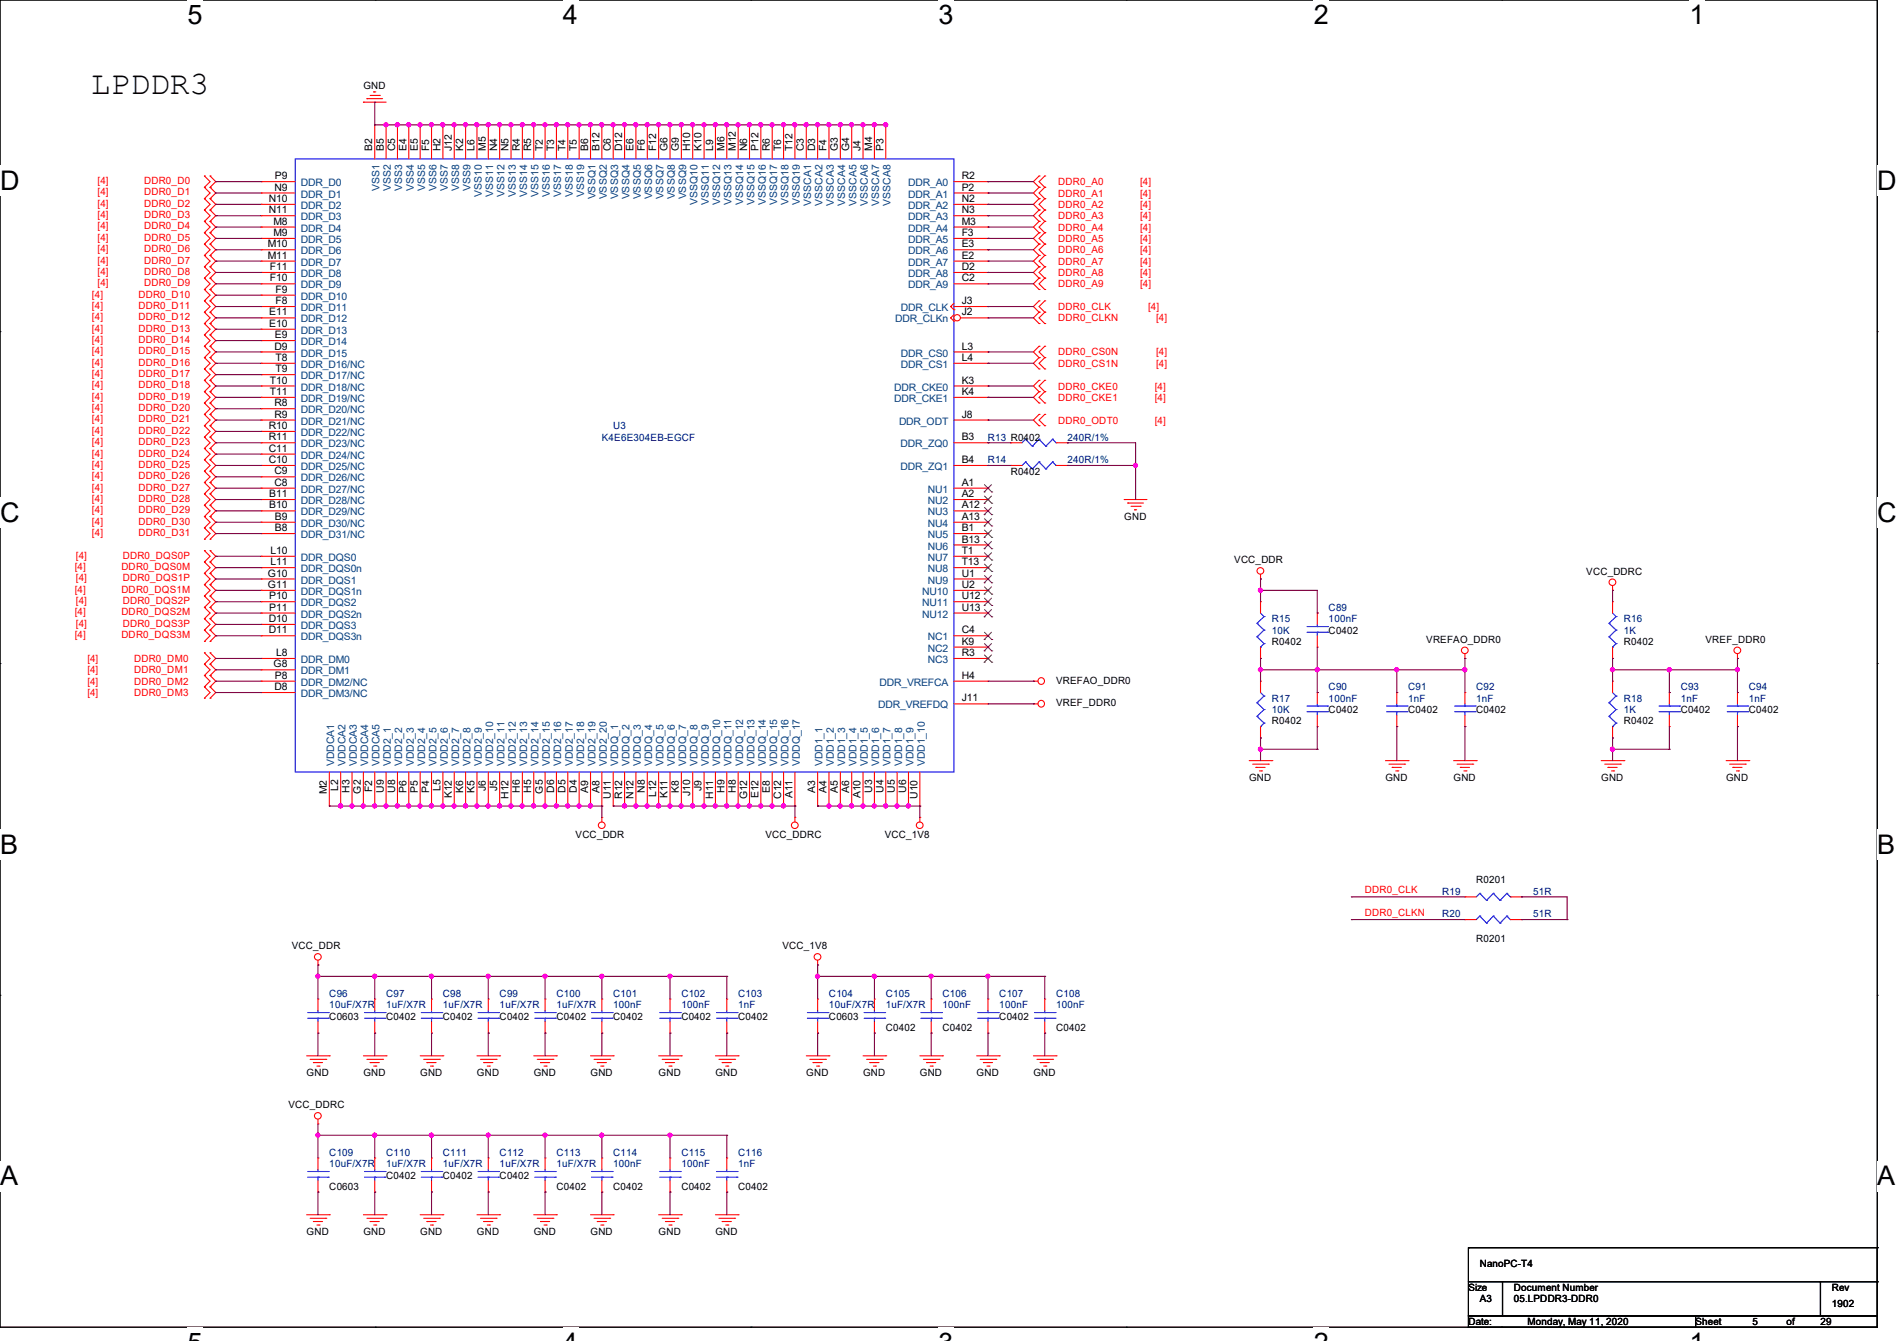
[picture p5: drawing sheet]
<svg xmlns="http://www.w3.org/2000/svg" width="297mm" height="210mm" viewBox="0 0 297 210" stroke-linecap="round" stroke-linejoin="round" font-family="sans-serif">
<defs><g id="words">
<text font-size="5.1" x="14.2" y="14.8">LPDDR3</text>
<g font-size="4.2">
<text x="29.4" y="3.8">5</text>
<text x="88.1" y="3.8">4</text>
<text x="146.9" y="3.8">3</text>
<text x="205.7" y="3.8">2</text>
<text x="264.5" y="3.8">1</text>
<text x="0" y="29.8">D</text>
<text x="293.9" y="29.8">D</text>
<text x="0" y="81.7">C</text>
<text x="293.9" y="81.7">C</text>
<text x="0" y="133.7">B</text>
<text x="293.9" y="133.7">B</text>
<text x="0" y="185.6">A</text>
<text x="293.9" y="185.6">A</text>
</g>
<g font-size="1.6">
<text x="56.9" y="13.9">GND</text>
<text x="58.3" y="23.7" transform="rotate(-90 58.3 23.7)">B2</text>
<text x="60.1" y="23.7" transform="rotate(-90 60.1 23.7)">B5</text>
<text x="61.9" y="23.7" transform="rotate(-90 61.9 23.7)">C5</text>
<text x="63.6" y="23.7" transform="rotate(-90 63.6 23.7)">E4</text>
<text x="65.4" y="23.7" transform="rotate(-90 65.4 23.7)">E5</text>
<text x="67.2" y="23.7" transform="rotate(-90 67.2 23.7)">F5</text>
<text x="69" y="23.7" transform="rotate(-90 69 23.7)">H2</text>
<text x="70.7" y="23.7" transform="rotate(-90 70.7 23.7)">J12</text>
<text x="72.5" y="23.7" transform="rotate(-90 72.5 23.7)">K2</text>
<text x="74.3" y="23.7" transform="rotate(-90 74.3 23.7)">L6</text>
<text x="76.1" y="23.7" transform="rotate(-90 76.1 23.7)">M5</text>
<text x="77.9" y="23.7" transform="rotate(-90 77.9 23.7)">N4</text>
<text x="79.6" y="23.7" transform="rotate(-90 79.6 23.7)">N5</text>
<text x="81.4" y="23.7" transform="rotate(-90 81.4 23.7)">R4</text>
<text x="83.2" y="23.7" transform="rotate(-90 83.2 23.7)">R5</text>
<text x="85" y="23.7" transform="rotate(-90 85 23.7)">T2</text>
<text x="86.7" y="23.7" transform="rotate(-90 86.7 23.7)">T3</text>
<text x="88.5" y="23.7" transform="rotate(-90 88.5 23.7)">T4</text>
<text x="90.3" y="23.7" transform="rotate(-90 90.3 23.7)">T5</text>
<text x="92.1" y="23.7" transform="rotate(-90 92.1 23.7)">B6</text>
<text x="93.9" y="23.7" transform="rotate(-90 93.9 23.7)">B12</text>
<text x="95.6" y="23.7" transform="rotate(-90 95.6 23.7)">C6</text>
<text x="97.4" y="23.7" transform="rotate(-90 97.4 23.7)">D12</text>
<text x="99.2" y="23.7" transform="rotate(-90 99.2 23.7)">E6</text>
<text x="101" y="23.7" transform="rotate(-90 101 23.7)">F6</text>
<text x="102.7" y="23.7" transform="rotate(-90 102.7 23.7)">F12</text>
<text x="104.5" y="23.7" transform="rotate(-90 104.5 23.7)">G6</text>
<text x="106.3" y="23.7" transform="rotate(-90 106.3 23.7)">G9</text>
<text x="108.1" y="23.7" transform="rotate(-90 108.1 23.7)">H10</text>
<text x="109.9" y="23.7" transform="rotate(-90 109.9 23.7)">K10</text>
<text x="111.6" y="23.7" transform="rotate(-90 111.6 23.7)">L9</text>
<text x="113.4" y="23.7" transform="rotate(-90 113.4 23.7)">M6</text>
<text x="115.2" y="23.7" transform="rotate(-90 115.2 23.7)">M12</text>
<text x="117" y="23.7" transform="rotate(-90 117 23.7)">N6</text>
<text x="118.7" y="23.7" transform="rotate(-90 118.7 23.7)">P12</text>
<text x="120.5" y="23.7" transform="rotate(-90 120.5 23.7)">R6</text>
<text x="122.3" y="23.7" transform="rotate(-90 122.3 23.7)">T6</text>
<text x="124.1" y="23.7" transform="rotate(-90 124.1 23.7)">T12</text>
<text x="125.9" y="23.7" transform="rotate(-90 125.9 23.7)">C3</text>
<text x="127.6" y="23.7" transform="rotate(-90 127.6 23.7)">D3</text>
<text x="129.4" y="23.7" transform="rotate(-90 129.4 23.7)">F4</text>
<text x="131.2" y="23.7" transform="rotate(-90 131.2 23.7)">G3</text>
<text x="133" y="23.7" transform="rotate(-90 133 23.7)">G4</text>
<text x="134.7" y="23.7" transform="rotate(-90 134.7 23.7)">J4</text>
<text x="136.5" y="23.7" transform="rotate(-90 136.5 23.7)">M4</text>
<text x="138.3" y="23.7" transform="rotate(-90 138.3 23.7)">P3</text>
<text x="43" y="29.8">N9</text>
<text x="43.1" y="28.1">P9</text>
<text x="150.6" y="28.1">R2</text>
<text x="150.6" y="29.8">P2</text>
<text x="42.1" y="31.6">N10</text>
<text x="42.1" y="33.4">N11</text>
<text x="42.8" y="35.2">M8</text>
<text x="150.6" y="31.6">N2</text>
<text x="150.6" y="33.4">N3</text>
<text x="150.6" y="35.2">M3</text>
<text x="41.9" y="38.7">M10</text>
<text x="41.9" y="40.5">M11</text>
<text x="42.8" y="37">M9</text>
<text x="150.6" y="37">F3</text>
<text x="150.6" y="38.7">E3</text>
<text x="150.6" y="40.5">E2</text>
<text x="42.2" y="42.3">F11</text>
<text x="42.2" y="44.1">F10</text>
<text x="43.1" y="45.8">F9</text>
<text x="43.1" y="47.6">F8</text>
<text x="150.6" y="42.3">D2</text>
<text x="150.6" y="44.1">C2</text>
<text x="150.6" y="47.6">J3</text>
<text x="42.2" y="49.4">E11</text>
<text x="42.2" y="51.2">E10</text>
<text x="43.1" y="53">E9</text>
<text x="150.6" y="49.4">J2</text>
<text x="43" y="54.7">D9</text>
<text x="43.1" y="56.5">T8</text>
<text x="43.1" y="58.3">T9</text>
<text x="150.6" y="54.7">L3</text>
<text x="150.6" y="56.5">L4</text>
<text x="42.2" y="60.1">T10</text>
<text x="42.2" y="61.8">T11</text>
<text x="43" y="63.6">R8</text>
<text x="43" y="65.4">R9</text>
<text x="150.6" y="60.1">K3</text>
<text x="150.6" y="61.8">K4</text>
<text x="150.6" y="65.4">J8</text>
<text x="42.1" y="67.2">R10</text>
<text x="42.1" y="69">R11</text>
<text x="42.1" y="70.7">C11</text>
<text x="150.6" y="69">B3</text>
<text x="42.1" y="72.5">C10</text>
<text x="42.2" y="77.9">B11</text>
<text x="43" y="74.3">C9</text>
<text x="43" y="76.1">C8</text>
<text x="150.6" y="76.1">A1</text>
<text x="150.6" y="77.9">A2</text>
<text x="150.6" y="72.5">B4</text>
<text x="158.2" y="74.3">R0402</text>
<text x="42.2" y="79.6">B10</text>
<text x="43.1" y="81.4">B9</text>
<text x="43.1" y="83.2">B8</text>
<text x="150.6" y="79.6">A12</text>
<text x="150.6" y="81.4">A13</text>
<text x="150.6" y="83.2">B1</text>
<text x="176" y="81.4">GND</text>
<text x="42.3" y="86.7">L10</text>
<text x="42.3" y="88.5">L11</text>
<text x="150.6" y="85">B13</text>
<text x="150.6" y="86.7">T1</text>
<text x="150.6" y="88.5">T13</text>
<text x="193.3" y="88.2">VCC_DDR</text>
<text x="248.4" y="90">VCC_DDRC</text>
<text x="42" y="90.3">G10</text>
<text x="42" y="92.1">G11</text>
<text x="42.2" y="93.9">P10</text>
<text x="42.2" y="95.6">P11</text>
<text x="150.6" y="90.3">U1</text>
<text x="150.6" y="92.1">U2</text>
<text x="150.6" y="93.9">U12</text>
<text x="150.6" y="95.6">U13</text>
<text x="42.1" y="97.4">D10</text>
<text x="42.1" y="99.2">D11</text>
<text x="150.6" y="99.2">C4</text>
<text x="150.6" y="101">K9</text>
<text x="199.1" y="101">R0402</text>
<text x="208" y="99.2">C0402</text>
<text x="223.3" y="100.7">VREFAO_DDR0</text>
<text x="254.3" y="101">R0402</text>
<text x="267" y="100.7">VREF_DDR0</text>
<text x="42.8" y="104.5">G8</text>
<text x="43.1" y="106.3">P8</text>
<text x="43.2" y="102.7">L8</text>
<text x="150.6" y="106.3">H4</text>
<text x="150.6" y="102.7">R3</text>
<text x="165.4" y="107.1">VREFAO_DDR0</text>
<text x="43" y="108.1">D8</text>
<text x="150.6" y="109.9">J11</text>
<text x="165.4" y="110.6">VREF_DDR0</text>
<text x="199.1" y="113.5">R0402</text>
<text x="208" y="111.7">C0402</text>
<text x="220.5" y="111.7">C0402</text>
<text x="231.1" y="111.7">C0402</text>
<text x="254.3" y="113.5">R0402</text>
<text x="263.1" y="111.7">C0402</text>
<text x="273.8" y="111.7">C0402</text>
<text x="51.2" y="124.4" transform="rotate(-90 51.2 124.4)">M2</text>
<text x="53" y="123.9" transform="rotate(-90 53 123.9)">L2</text>
<text x="54.7" y="124.2" transform="rotate(-90 54.7 124.2)">H3</text>
<text x="56.5" y="124.3" transform="rotate(-90 56.5 124.3)">G2</text>
<text x="58.3" y="124" transform="rotate(-90 58.3 124)">F2</text>
<text x="60.1" y="124.2" transform="rotate(-90 60.1 124.2)">U9</text>
<text x="61.9" y="124.2" transform="rotate(-90 61.9 124.2)">U8</text>
<text x="63.6" y="124.1" transform="rotate(-90 63.6 124.1)">P6</text>
<text x="65.4" y="124.1" transform="rotate(-90 65.4 124.1)">P5</text>
<text x="67.2" y="124.1" transform="rotate(-90 67.2 124.1)">P4</text>
<text x="69" y="123.9" transform="rotate(-90 69 123.9)">L5</text>
<text x="70.7" y="125" transform="rotate(-90 70.7 125)">K12</text>
<text x="72.5" y="124.1" transform="rotate(-90 72.5 124.1)">K6</text>
<text x="74.3" y="124.1" transform="rotate(-90 74.3 124.1)">K5</text>
<text x="76.1" y="123.8" transform="rotate(-90 76.1 123.8)">J6</text>
<text x="77.9" y="123.8" transform="rotate(-90 77.9 123.8)">J5</text>
<text x="79.6" y="125.1" transform="rotate(-90 79.6 125.1)">H12</text>
<text x="81.4" y="124.2" transform="rotate(-90 81.4 124.2)">H6</text>
<text x="83.2" y="124.2" transform="rotate(-90 83.2 124.2)">H5</text>
<text x="85" y="124.3" transform="rotate(-90 85 124.3)">G5</text>
<text x="86.7" y="124.2" transform="rotate(-90 86.7 124.2)">D6</text>
<text x="88.5" y="124.2" transform="rotate(-90 88.5 124.2)">D5</text>
<text x="90.3" y="124.2" transform="rotate(-90 90.3 124.2)">D4</text>
<text x="92.1" y="124.1" transform="rotate(-90 92.1 124.1)">A9</text>
<text x="93.9" y="124.1" transform="rotate(-90 93.9 124.1)">A8</text>
<text x="95.6" y="125.1" transform="rotate(-90 95.6 125.1)">U11</text>
<text x="97.4" y="125.1" transform="rotate(-90 97.4 125.1)">R12</text>
<text x="99.2" y="125.1" transform="rotate(-90 99.2 125.1)">N12</text>
<text x="101" y="124.2" transform="rotate(-90 101 124.2)">N8</text>
<text x="102.7" y="124.8" transform="rotate(-90 102.7 124.8)">L12</text>
<text x="104.5" y="125" transform="rotate(-90 104.5 125)">K11</text>
<text x="106.3" y="124.1" transform="rotate(-90 106.3 124.1)">K8</text>
<text x="108.1" y="124.7" transform="rotate(-90 108.1 124.7)">J10</text>
<text x="109.9" y="123.8" transform="rotate(-90 109.9 123.8)">J9</text>
<text x="111.6" y="125.1" transform="rotate(-90 111.6 125.1)">H11</text>
<text x="113.4" y="124.2" transform="rotate(-90 113.4 124.2)">H9</text>
<text x="115.2" y="124.2" transform="rotate(-90 115.2 124.2)">H8</text>
<text x="117" y="125.2" transform="rotate(-90 117 125.2)">G12</text>
<text x="118.7" y="125" transform="rotate(-90 118.7 125)">E12</text>
<text x="120.5" y="124.1" transform="rotate(-90 120.5 124.1)">E8</text>
<text x="122.3" y="125.1" transform="rotate(-90 122.3 125.1)">C12</text>
<text x="124.1" y="125" transform="rotate(-90 124.1 125)">A11</text>
<text x="127.6" y="124.1" transform="rotate(-90 127.6 124.1)">A3</text>
<text x="129.4" y="124.1" transform="rotate(-90 129.4 124.1)">A4</text>
<text x="131.2" y="124.1" transform="rotate(-90 131.2 124.1)">A5</text>
<text x="133" y="124.1" transform="rotate(-90 133 124.1)">A6</text>
<text x="134.7" y="125" transform="rotate(-90 134.7 125)">A10</text>
<text x="136.5" y="124.2" transform="rotate(-90 136.5 124.2)">U3</text>
<text x="138.3" y="124.2" transform="rotate(-90 138.3 124.2)">U4</text>
<text x="140.1" y="124.2" transform="rotate(-90 140.1 124.2)">U5</text>
<text x="141.9" y="124.2" transform="rotate(-90 141.9 124.2)">U6</text>
<text x="143.6" y="125.1" transform="rotate(-90 143.6 125.1)">U10</text>
<text x="195.6" y="122.3">GND</text>
<text x="216.9" y="122.3">GND</text>
<text x="227.6" y="122.3">GND</text>
<text x="250.7" y="122.3">GND</text>
<text x="270.3" y="122.3">GND</text>
<text x="90.1" y="131.2">VCC_DDR</text>
<text x="119.8" y="131.2">VCC_DDRC</text>
<text x="138.5" y="131.2">VCC_1V8</text>
<text x="231.1" y="138.3">R0201</text>
<text x="45.7" y="148.7">VCC_DDR</text>
<text x="122.5" y="148.7">VCC_1V8</text>
<text x="231.1" y="147.6">R0201</text>
<text x="51.6" y="159.7">C0603</text>
<text x="60.5" y="159.7">C0402</text>
<text x="69.3" y="159.7">C0402</text>
<text x="78.2" y="159.7">C0402</text>
<text x="87.1" y="159.7">C0402</text>
<text x="96" y="159.7">C0402</text>
<text x="106.7" y="159.7">C0402</text>
<text x="115.6" y="159.7">C0402</text>
<text x="129.8" y="159.7">C0603</text>
<text x="138.7" y="161.5">C0402</text>
<text x="147.6" y="161.5">C0402</text>
<text x="156.5" y="159.7">C0402</text>
<text x="165.4" y="161.5">C0402</text>
<text x="45.2" y="173.6">VCC_DDRC</text>
<text x="48" y="168.6">GND</text>
<text x="56.9" y="168.6">GND</text>
<text x="65.8" y="168.6">GND</text>
<text x="74.7" y="168.6">GND</text>
<text x="83.6" y="168.6">GND</text>
<text x="92.5" y="168.6">GND</text>
<text x="103.1" y="168.6">GND</text>
<text x="112" y="168.6">GND</text>
<text x="126.2" y="168.6">GND</text>
<text x="135.1" y="168.6">GND</text>
<text x="144" y="168.6">GND</text>
<text x="152.9" y="168.6">GND</text>
<text x="161.8" y="168.6">GND</text>
<text x="60.5" y="184.6">C0402</text>
<text x="69.3" y="184.6">C0402</text>
<text x="78.2" y="184.6">C0402</text>
<text x="51.6" y="186.3">C0603</text>
<text x="87.1" y="186.3">C0402</text>
<text x="96" y="186.3">C0402</text>
<text x="106.7" y="186.3">C0402</text>
<text x="115.6" y="186.3">C0402</text>
<text x="48" y="193.5">GND</text>
<text x="56.9" y="193.5">GND</text>
<text x="65.8" y="193.5">GND</text>
<text x="74.7" y="193.5">GND</text>
<text x="83.6" y="193.5">GND</text>
<text x="92.5" y="193.5">GND</text>
<text x="103.1" y="193.5">GND</text>
<text x="112" y="193.5">GND</text>
<text x="229.9" y="202.2">Size</text>
<text x="231.7" y="198.5">NanoPC-T4</text>
<text x="231.7" y="204">A3</text>
<text x="237" y="202.2">Document Number</text>
<text x="237" y="204">05.LPDDR3-DDR0</text>
<text x="286.8" y="202.2">Rev</text>
<text x="229.9" y="207.5">Date:</text>
<text x="239.1" y="207.5">Monday, May 11, 2020</text>
<text x="265.5" y="207.5">Sheet</text>
<text x="274.4" y="207.5">5</text>
<text x="279.7" y="207.5">of</text>
<text x="285" y="207.5">29</text>
<text x="286.8" y="204.7">1902</text>
</g>
<g font-size="1.6" fill="#f00">
<text x="15.3" y="28.8">[4]</text>
<text x="22.6" y="28.8">DDR0_D0</text>
<text x="165.7" y="29">DDR0_A0</text>
<text x="178.5" y="29">[4]</text>
<text x="15.3" y="32.4">[4]</text>
<text x="15.3" y="30.6">[4]</text>
<text x="15.3" y="35.9">[4]</text>
<text x="15.3" y="34.2">[4]</text>
<text x="22.6" y="32.4">DDR0_D2</text>
<text x="22.6" y="30.6">DDR0_D1</text>
<text x="22.6" y="35.9">DDR0_D4</text>
<text x="22.6" y="34.2">DDR0_D3</text>
<text x="165.7" y="34.3">DDR0_A3</text>
<text x="165.7" y="32.6">DDR0_A2</text>
<text x="165.7" y="30.8">DDR0_A1</text>
<text x="178.5" y="34.3">[4]</text>
<text x="178.5" y="32.6">[4]</text>
<text x="178.5" y="30.8">[4]</text>
<text x="15.3" y="39.5">[4]</text>
<text x="15.3" y="37.7">[4]</text>
<text x="15.3" y="41.3">[4]</text>
<text x="22.6" y="39.5">DDR0_D6</text>
<text x="22.6" y="37.7">DDR0_D5</text>
<text x="22.6" y="41.3">DDR0_D7</text>
<text x="165.7" y="41.4">DDR0_A7</text>
<text x="165.7" y="39.7">DDR0_A6</text>
<text x="165.7" y="37.9">DDR0_A5</text>
<text x="165.7" y="36.1">DDR0_A4</text>
<text x="178.5" y="41.4">[4]</text>
<text x="178.5" y="39.7">[4]</text>
<text x="178.5" y="37.9">[4]</text>
<text x="178.5" y="36.1">[4]</text>
<text x="14.4" y="46.6">[4]</text>
<text x="15.3" y="44.8">[4]</text>
<text x="15.3" y="43.1">[4]</text>
<text x="21.7" y="46.6">DDR0_D10</text>
<text x="22.6" y="44.8">DDR0_D9</text>
<text x="22.6" y="43.1">DDR0_D8</text>
<text x="165.7" y="43.2">DDR0_A8</text>
<text x="165.7" y="45">DDR0_A9</text>
<text x="178.5" y="43.2">[4]</text>
<text x="178.5" y="45">[4]</text>
<text x="14.4" y="51.9">[4]</text>
<text x="14.4" y="50.2">[4]</text>
<text x="14.4" y="48.4">[4]</text>
<text x="14.4" y="53.7">[4]</text>
<text x="21.7" y="51.9">DDR0_D13</text>
<text x="21.7" y="50.2">DDR0_D12</text>
<text x="21.7" y="48.4">DDR0_D11</text>
<text x="21.7" y="53.7">DDR0_D14</text>
<text x="165.7" y="50.3">DDR0_CLKN</text>
<text x="165.7" y="48.6">DDR0_CLK</text>
<text x="179.7" y="48.6">[4]</text>
<text x="181" y="50.3">[4]</text>
<text x="14.4" y="59.1">[4]</text>
<text x="14.4" y="57.3">[4]</text>
<text x="14.4" y="55.5">[4]</text>
<text x="21.7" y="59.1">DDR0_D17</text>
<text x="21.7" y="57.3">DDR0_D16</text>
<text x="21.7" y="55.5">DDR0_D15</text>
<text x="165.7" y="57.4">DDR0_CS1N</text>
<text x="165.7" y="55.7">DDR0_CS0N</text>
<text x="181" y="57.4">[4]</text>
<text x="181" y="55.7">[4]</text>
<text x="14.4" y="60.8">[4]</text>
<text x="14.4" y="64.4">[4]</text>
<text x="14.4" y="62.6">[4]</text>
<text x="21.7" y="60.8">DDR0_D18</text>
<text x="21.7" y="64.4">DDR0_D20</text>
<text x="21.7" y="62.6">DDR0_D19</text>
<text x="165.7" y="62.8">DDR0_CKE1</text>
<text x="165.7" y="61">DDR0_CKE0</text>
<text x="180.8" y="62.8">[4]</text>
<text x="180.8" y="61">[4]</text>
<text x="14.4" y="71.5">[4]</text>
<text x="14.4" y="67.9">[4]</text>
<text x="14.4" y="66.2">[4]</text>
<text x="14.4" y="69.7">[4]</text>
<text x="21.7" y="71.5">DDR0_D24</text>
<text x="21.7" y="67.9">DDR0_D22</text>
<text x="21.7" y="66.2">DDR0_D21</text>
<text x="21.7" y="69.7">DDR0_D23</text>
<text x="165.7" y="66.3">DDR0_ODT0</text>
<text x="180.8" y="66.3">[4]</text>
<text x="14.4" y="73.3">[4]</text>
<text x="14.4" y="76.8">[4]</text>
<text x="14.4" y="75.1">[4]</text>
<text x="21.7" y="73.3">DDR0_D25</text>
<text x="21.7" y="76.8">DDR0_D27</text>
<text x="21.7" y="75.1">DDR0_D26</text>
<text x="14.4" y="80.4">[4]</text>
<text x="14.4" y="78.6">[4]</text>
<text x="14.4" y="82.2">[4]</text>
<text x="14.4" y="83.9">[4]</text>
<text x="21.7" y="80.4">DDR0_D29</text>
<text x="21.7" y="78.6">DDR0_D28</text>
<text x="21.7" y="82.2">DDR0_D30</text>
<text x="21.7" y="83.9">DDR0_D31</text>
<text x="11.7" y="89.3">[4]</text>
<text x="11.9" y="87.5">[4]</text>
<text x="19" y="89.3">DDR0_DQS0M</text>
<text x="19.2" y="87.5">DDR0_DQS0P</text>
<text x="11.7" y="92.8">[4]</text>
<text x="11.9" y="94.6">[4]</text>
<text x="11.9" y="91.1">[4]</text>
<text x="19" y="92.8">DDR0_DQS1M</text>
<text x="19.2" y="94.6">DDR0_DQS2P</text>
<text x="19.2" y="91.1">DDR0_DQS1P</text>
<text x="11.7" y="99.9">[4]</text>
<text x="11.7" y="96.4">[4]</text>
<text x="11.9" y="98.2">[4]</text>
<text x="19" y="99.9">DDR0_DQS3M</text>
<text x="19" y="96.4">DDR0_DQS2M</text>
<text x="19.2" y="98.2">DDR0_DQS3P</text>
<text x="13.7" y="103.7">[4]</text>
<text x="13.7" y="105.4">[4]</text>
<text x="13.7" y="107.2">[4]</text>
<text x="21" y="103.7">DDR0_DM0</text>
<text x="21" y="105.4">DDR0_DM1</text>
<text x="21" y="107.2">DDR0_DM2</text>
<text x="13.7" y="109">[4]</text>
<text x="21" y="109">DDR0_DM3</text>
<text x="213.7" y="139.9">DDR0_CLK</text>
<text x="213.7" y="143.5">DDR0_CLKN</text>
</g>
<g font-size="1.6" fill="#003f7f">
<text x="47.1" y="29.2">DDR_D0</text>
<text x="59.4" y="30" transform="rotate(-90 59.4 30)">VSS1</text>
<text x="61.2" y="30" transform="rotate(-90 61.2 30)">VSS2</text>
<text x="63" y="30" transform="rotate(-90 63 30)">VSS3</text>
<text x="64.8" y="30" transform="rotate(-90 64.8 30)">VSS4</text>
<text x="66.5" y="30" transform="rotate(-90 66.5 30)">VSS5</text>
<text x="68.3" y="30" transform="rotate(-90 68.3 30)">VSS6</text>
<text x="70.1" y="30" transform="rotate(-90 70.1 30)">VSS7</text>
<text x="71.9" y="30" transform="rotate(-90 71.9 30)">VSS8</text>
<text x="73.7" y="30" transform="rotate(-90 73.7 30)">VSS9</text>
<text x="142.2" y="29.2">DDR_A0</text>
<text x="47.1" y="30.9">DDR_D1</text>
<text x="47.1" y="32.7">DDR_D2</text>
<text x="47.1" y="34.5">DDR_D3</text>
<text x="75.4" y="30.9" transform="rotate(-90 75.4 30.9)">VSS10</text>
<text x="77.2" y="30.9" transform="rotate(-90 77.2 30.9)">VSS11</text>
<text x="79" y="30.9" transform="rotate(-90 79 30.9)">VSS12</text>
<text x="80.8" y="30.9" transform="rotate(-90 80.8 30.9)">VSS13</text>
<text x="82.6" y="30.9" transform="rotate(-90 82.6 30.9)">VSS14</text>
<text x="84.3" y="30.9" transform="rotate(-90 84.3 30.9)">VSS15</text>
<text x="86.1" y="30.9" transform="rotate(-90 86.1 30.9)">VSS16</text>
<text x="87.9" y="30.9" transform="rotate(-90 87.9 30.9)">VSS17</text>
<text x="89.7" y="30.9" transform="rotate(-90 89.7 30.9)">VSS18</text>
<text x="91.4" y="30.9" transform="rotate(-90 91.4 30.9)">VSS19</text>
<text x="93.2" y="31.2" transform="rotate(-90 93.2 31.2)">VSSQ1</text>
<text x="95" y="31.2" transform="rotate(-90 95 31.2)">VSSQ2</text>
<text x="96.8" y="31.2" transform="rotate(-90 96.8 31.2)">VSSQ3</text>
<text x="98.6" y="31.2" transform="rotate(-90 98.6 31.2)">VSSQ4</text>
<text x="100.3" y="31.2" transform="rotate(-90 100.3 31.2)">VSSQ5</text>
<text x="102.1" y="31.2" transform="rotate(-90 102.1 31.2)">VSSQ6</text>
<text x="103.9" y="31.2" transform="rotate(-90 103.9 31.2)">VSSQ7</text>
<text x="105.7" y="31.2" transform="rotate(-90 105.7 31.2)">VSSQ8</text>
<text x="107.4" y="31.2" transform="rotate(-90 107.4 31.2)">VSSQ9</text>
<text x="109.2" y="32.1" transform="rotate(-90 109.2 32.1)">VSSQ10</text>
<text x="111" y="32.1" transform="rotate(-90 111 32.1)">VSSQ11</text>
<text x="112.8" y="32.1" transform="rotate(-90 112.8 32.1)">VSSQ12</text>
<text x="114.6" y="32.1" transform="rotate(-90 114.6 32.1)">VSSQ13</text>
<text x="116.3" y="32.1" transform="rotate(-90 116.3 32.1)">VSSQ14</text>
<text x="118.1" y="32.1" transform="rotate(-90 118.1 32.1)">VSSQ15</text>
<text x="119.9" y="32.1" transform="rotate(-90 119.9 32.1)">VSSQ16</text>
<text x="121.7" y="32.1" transform="rotate(-90 121.7 32.1)">VSSQ17</text>
<text x="123.4" y="32.1" transform="rotate(-90 123.4 32.1)">VSSQ18</text>
<text x="125.2" y="32.1" transform="rotate(-90 125.2 32.1)">VSSQ19</text>
<text x="127" y="32.3" transform="rotate(-90 127 32.3)">VSSCA1</text>
<text x="128.8" y="32.3" transform="rotate(-90 128.8 32.3)">VSSCA2</text>
<text x="130.6" y="32.3" transform="rotate(-90 130.6 32.3)">VSSCA3</text>
<text x="132.3" y="32.3" transform="rotate(-90 132.3 32.3)">VSSCA4</text>
<text x="134.1" y="32.3" transform="rotate(-90 134.1 32.3)">VSSCA5</text>
<text x="135.9" y="32.3" transform="rotate(-90 135.9 32.3)">VSSCA6</text>
<text x="137.7" y="32.3" transform="rotate(-90 137.7 32.3)">VSSCA7</text>
<text x="139.4" y="32.3" transform="rotate(-90 139.4 32.3)">VSSCA8</text>
<text x="142.2" y="30.9">DDR_A1</text>
<text x="142.2" y="32.7">DDR_A2</text>
<text x="142.2" y="34.5">DDR_A3</text>
<text x="47.1" y="36.3">DDR_D4</text>
<text x="47.1" y="38.1">DDR_D5</text>
<text x="47.1" y="39.8">DDR_D6</text>
<text x="47.1" y="41.6">DDR_D7</text>
<text x="142.2" y="36.3">DDR_A4</text>
<text x="142.2" y="38.1">DDR_A5</text>
<text x="142.2" y="39.8">DDR_A6</text>
<text x="142.2" y="41.6">DDR_A7</text>
<text x="47.1" y="43.4">DDR_D8</text>
<text x="47.1" y="45.2">DDR_D9</text>
<text x="47.1" y="46.9">DDR_D10</text>
<text x="142.2" y="43.4">DDR_A8</text>
<text x="142.2" y="45.2">DDR_A9</text>
<text x="47.1" y="48.7">DDR_D11</text>
<text x="47.1" y="50.5">DDR_D12</text>
<text x="47.1" y="52.3">DDR_D13</text>
<text x="140.2" y="50.5">DDR_CLKn</text>
<text x="141.1" y="48.7">DDR_CLK</text>
<text x="47.1" y="54.1">DDR_D14</text>
<text x="47.1" y="55.8">DDR_D15</text>
<text x="47.1" y="57.6">DDR_D16/NC</text>
<text x="47.1" y="59.4">DDR_D17/NC</text>
<text x="141.1" y="55.8">DDR_CS0</text>
<text x="141.1" y="57.6">DDR_CS1</text>
<text x="47.1" y="61.2">DDR_D18/NC</text>
<text x="47.1" y="63">DDR_D19/NC</text>
<text x="47.1" y="64.7">DDR_D20/NC</text>
<text x="140" y="61.2">DDR_CKE0</text>
<text x="140" y="63">DDR_CKE1</text>
<text x="47.1" y="66.5">DDR_D21/NC</text>
<text x="47.1" y="68.3">DDR_D22/NC</text>
<text x="47.1" y="70.1">DDR_D23/NC</text>
<text x="47.1" y="71.8">DDR_D24/NC</text>
<text x="140.8" y="66.5">DDR_ODT</text>
<text x="141" y="70.1">DDR_ZQ0</text>
<text x="47.1" y="73.6">DDR_D25/NC</text>
<text x="47.1" y="75.4">DDR_D26/NC</text>
<text x="47.1" y="77.2">DDR_D27/NC</text>
<text x="141" y="73.6">DDR_ZQ1</text>
<text x="145.3" y="77.2">NU1</text>
<text x="47.1" y="79">DDR_D28/NC</text>
<text x="47.1" y="80.7">DDR_D29/NC</text>
<text x="47.1" y="82.5">DDR_D30/NC</text>
<text x="145.3" y="79">NU2</text>
<text x="145.3" y="80.7">NU3</text>
<text x="145.3" y="82.5">NU4</text>
<text x="47.1" y="84.3">DDR_D31/NC</text>
<text x="47.1" y="87.8">DDR_DQS0</text>
<text x="47.1" y="89.6">DDR_DQS0n</text>
<text x="145.3" y="84.3">NU5</text>
<text x="145.3" y="86.1">NU6</text>
<text x="145.3" y="87.8">NU7</text>
<text x="145.3" y="89.6">NU8</text>
<text x="47.1" y="91.4">DDR_DQS1</text>
<text x="47.1" y="93.2">DDR_DQS1n</text>
<text x="47.1" y="95">DDR_DQS2</text>
<text x="144.4" y="93.2">NU10</text>
<text x="144.4" y="95">NU11</text>
<text x="145.3" y="91.4">NU9</text>
<text x="47.1" y="96.7">DDR_DQS2n</text>
<text x="47.1" y="98.5">DDR_DQS3</text>
<text x="47.1" y="100.3">DDR_DQS3n</text>
<text x="144.4" y="96.7">NU12</text>
<text x="145.3" y="100.3">NC1</text>
<text x="47.1" y="103.8">DDR_DM0</text>
<text x="47.1" y="105.6">DDR_DM1</text>
<text x="47.1" y="107.4">DDR_DM2/NC</text>
<text x="137.7" y="107.4">DDR_VREFCA</text>
<text x="145.3" y="102.1">NC2</text>
<text x="145.3" y="103.8">NC3</text>
<text x="47.1" y="109.2">DDR_DM3/NC</text>
<text x="137.5" y="111">DDR_VREFDQ</text>
<text x="52.3" y="120" transform="rotate(-90 52.3 120)">VDDCA1</text>
<text x="54.1" y="120" transform="rotate(-90 54.1 120)">VDDCA2</text>
<text x="55.9" y="120" transform="rotate(-90 55.9 120)">VDDCA3</text>
<text x="57.7" y="120" transform="rotate(-90 57.7 120)">VDDCA4</text>
<text x="59.4" y="120" transform="rotate(-90 59.4 120)">VDDCA5</text>
<text x="61.2" y="120" transform="rotate(-90 61.2 120)">VDD2_1</text>
<text x="63" y="120" transform="rotate(-90 63 120)">VDD2_2</text>
<text x="64.8" y="120" transform="rotate(-90 64.8 120)">VDD2_3</text>
<text x="66.5" y="120" transform="rotate(-90 66.5 120)">VDD2_4</text>
<text x="68.3" y="120" transform="rotate(-90 68.3 120)">VDD2_5</text>
<text x="70.1" y="120" transform="rotate(-90 70.1 120)">VDD2_6</text>
<text x="71.9" y="120" transform="rotate(-90 71.9 120)">VDD2_7</text>
<text x="73.7" y="120" transform="rotate(-90 73.7 120)">VDD2_8</text>
<text x="75.4" y="120" transform="rotate(-90 75.4 120)">VDD2_9</text>
<text x="77.2" y="120" transform="rotate(-90 77.2 120)">VDD2_10</text>
<text x="79" y="120" transform="rotate(-90 79 120)">VDD2_11</text>
<text x="80.8" y="120" transform="rotate(-90 80.8 120)">VDD2_12</text>
<text x="82.6" y="120" transform="rotate(-90 82.6 120)">VDD2_13</text>
<text x="84.3" y="120" transform="rotate(-90 84.3 120)">VDD2_14</text>
<text x="86.1" y="120" transform="rotate(-90 86.1 120)">VDD2_15</text>
<text x="87.9" y="120" transform="rotate(-90 87.9 120)">VDD2_16</text>
<text x="89.7" y="120" transform="rotate(-90 89.7 120)">VDD2_17</text>
<text x="91.4" y="120" transform="rotate(-90 91.4 120)">VDD2_18</text>
<text x="93.2" y="120" transform="rotate(-90 93.2 120)">VDD2_19</text>
<text x="95" y="120" transform="rotate(-90 95 120)">VDD2_20</text>
<text x="96.8" y="120" transform="rotate(-90 96.8 120)">VDDQ_1</text>
<text x="98.6" y="120" transform="rotate(-90 98.6 120)">VDDQ_2</text>
<text x="100.3" y="120" transform="rotate(-90 100.3 120)">VDDQ_3</text>
<text x="102.1" y="120" transform="rotate(-90 102.1 120)">VDDQ_4</text>
<text x="103.9" y="120" transform="rotate(-90 103.9 120)">VDDQ_5</text>
<text x="105.7" y="120" transform="rotate(-90 105.7 120)">VDDQ_6</text>
<text x="107.4" y="120" transform="rotate(-90 107.4 120)">VDDQ_7</text>
<text x="109.2" y="120" transform="rotate(-90 109.2 120)">VDDQ_8</text>
<text x="111" y="120" transform="rotate(-90 111 120)">VDDQ_9</text>
<text x="112.8" y="120" transform="rotate(-90 112.8 120)">VDDQ_10</text>
<text x="114.6" y="120" transform="rotate(-90 114.6 120)">VDDQ_11</text>
<text x="116.3" y="120" transform="rotate(-90 116.3 120)">VDDQ_12</text>
<text x="118.1" y="120" transform="rotate(-90 118.1 120)">VDDQ_13</text>
<text x="119.9" y="120" transform="rotate(-90 119.9 120)">VDDQ_14</text>
<text x="121.7" y="120" transform="rotate(-90 121.7 120)">VDDQ_15</text>
<text x="123.4" y="120" transform="rotate(-90 123.4 120)">VDDQ_16</text>
<text x="125.2" y="120" transform="rotate(-90 125.2 120)">VDDQ_17</text>
<text x="128.8" y="120" transform="rotate(-90 128.8 120)">VDD1_1</text>
<text x="130.6" y="120" transform="rotate(-90 130.6 120)">VDD1_2</text>
<text x="132.3" y="120" transform="rotate(-90 132.3 120)">VDD1_3</text>
<text x="134.1" y="120" transform="rotate(-90 134.1 120)">VDD1_4</text>
<text x="135.9" y="120" transform="rotate(-90 135.9 120)">VDD1_5</text>
<text x="137.7" y="120" transform="rotate(-90 137.7 120)">VDD1_6</text>
<text x="139.4" y="120" transform="rotate(-90 139.4 120)">VDD1_7</text>
<text x="141.2" y="120" transform="rotate(-90 141.2 120)">VDD1_8</text>
<text x="143" y="120" transform="rotate(-90 143 120)">VDD1_9</text>
<text x="144.8" y="120" transform="rotate(-90 144.8 120)">VDD1_10</text>
</g>
<g font-size="1.6" fill="#00007f">
<text x="94.2" y="69">K4E6E304EB-EGCF</text>
<text x="96" y="67.2">U3</text>
<text x="154.7" y="69">R13 R0402</text>
<text x="167.1" y="69">240R/1%</text>
<text x="154.7" y="72.6">R14</text>
<text x="167.1" y="72.6">240R/1%</text>
<text x="208" y="95.7">C89</text>
<text x="199.1" y="97.4">R15</text>
<text x="199.1" y="99.2">10K</text>
<text x="208" y="97.4">100nF</text>
<text x="254.3" y="97.4">R16</text>
<text x="254.3" y="99.2">1K</text>
<text x="199.1" y="109.9">R17</text>
<text x="199.1" y="111.7">10K</text>
<text x="208" y="108.1">C90</text>
<text x="208" y="109.9">100nF</text>
<text x="220.5" y="108.1">C91</text>
<text x="220.5" y="109.9">1nF</text>
<text x="231.1" y="108.1">C92</text>
<text x="231.1" y="109.9">1nF</text>
<text x="254.3" y="109.9">R18</text>
<text x="254.3" y="111.7">1K</text>
<text x="263.1" y="108.1">C93</text>
<text x="263.1" y="109.9">1nF</text>
<text x="273.8" y="108.1">C94</text>
<text x="273.8" y="109.9">1nF</text>
<text x="225.8" y="140.1">R19</text>
<text x="225.8" y="143.7">R20</text>
<text x="240" y="140.1">51R</text>
<text x="240" y="143.7">51R</text>
<text x="51.6" y="156.1">C96</text>
<text x="51.6" y="157.9">10uF/X7R</text>
<text x="60.5" y="156.1">C97</text>
<text x="60.5" y="157.9">1uF/X7R</text>
<text x="69.3" y="156.1">C98</text>
<text x="69.3" y="157.9">1uF/X7R</text>
<text x="78.2" y="156.1">C99</text>
<text x="78.2" y="157.9">1uF/X7R</text>
<text x="87.1" y="156.1">C100</text>
<text x="87.1" y="157.9">1uF/X7R</text>
<text x="96" y="156.1">C101</text>
<text x="96" y="157.9">100nF</text>
<text x="106.7" y="156.1">C102</text>
<text x="106.7" y="157.9">100nF</text>
<text x="115.6" y="156.1">C103</text>
<text x="115.6" y="157.9">1nF</text>
<text x="129.8" y="156.1">C104</text>
<text x="129.8" y="157.9">10uF/X7R</text>
<text x="138.7" y="156.1">C105</text>
<text x="138.7" y="157.9">1uF/X7R</text>
<text x="147.6" y="156.1">C106</text>
<text x="147.6" y="157.9">100nF</text>
<text x="156.5" y="156.1">C107</text>
<text x="156.5" y="157.9">100nF</text>
<text x="165.4" y="156.1">C108</text>
<text x="165.4" y="157.9">100nF</text>
<text x="51.6" y="181">C109</text>
<text x="51.6" y="182.8">10uF/X7R</text>
<text x="60.5" y="181">C110</text>
<text x="60.5" y="182.8">1uF/X7R</text>
<text x="69.3" y="181">C111</text>
<text x="69.3" y="182.8">1uF/X7R</text>
<text x="78.2" y="181">C112</text>
<text x="78.2" y="182.8">1uF/X7R</text>
<text x="87.1" y="181">C113</text>
<text x="87.1" y="182.8">1uF/X7R</text>
<text x="96" y="181">C114</text>
<text x="96" y="182.8">100nF</text>
<text x="106.7" y="181">C115</text>
<text x="106.7" y="182.8">100nF</text>
<text x="115.6" y="181">C116</text>
<text x="115.6" y="182.8">1nF</text>
</g>
</g></defs>
<path d="M0 0h293.9v207.9h-293.9z" fill="none" stroke="#000" stroke-width=".17"/>
<g fill="#fff">
<path d="M29.4 0h2.4v4.7h-2.4z"/>
<path d="M29.4 207.9h2.4v2.1h-2.4z"/>
</g>
<path d="M58.8 0h.1M58.8 207.9h.1" fill="none" stroke="#000" stroke-width=".17"/>
<g fill="#fff">
<path d="M88.1 0h2.4v4.7h-2.4z"/>
<path d="M88.1 207.9h2.4v2.1h-2.4z"/>
</g>
<path d="M117.6 0h.1M117.6 207.9h.1" fill="none" stroke="#000" stroke-width=".17"/>
<g fill="#fff">
<path d="M146.9 0h2.4v4.7h-2.4z"/>
<path d="M146.9 207.9h2.4v2.1h-2.4z"/>
</g>
<path d="M176.3 0h.1M176.3 207.9h.1" fill="none" stroke="#000" stroke-width=".17"/>
<g fill="#fff">
<path d="M205.7 0h2.4v4.7h-2.4z"/>
<path d="M205.7 207.9h2.4v2.1h-2.4z"/>
</g>
<path d="M235.1 0h.1M235.1 207.9h.1" fill="none" stroke="#000" stroke-width=".17"/>
<g fill="#fff">
<path d="M264.5 0h2.4v4.7h-2.4z"/>
<path d="M264.5 207.9h2.4v2.1h-2.4z"/>
<path d="M0 26h3v4.7h-3z"/>
<path d="M293.9 26h3.1v4.7h-3.1z"/>
<path d="M0 77.9h3v4.7h-3z"/>
<path d="M293.9 77.9h3.1v4.7h-3.1z"/>
</g>
<path d="M0 51.9h.1M293.9 51.9h.1" fill="none" stroke="#000" stroke-width=".17"/>
<g fill="#fff">
<path d="M0 129.9h2.8v4.7h-2.8z"/>
<path d="M293.9 129.9h2.9v4.7h-2.9z"/>
</g>
<path d="M0 103.9h.1M293.9 103.9h.1" fill="none" stroke="#000" stroke-width=".17"/>
<g fill="#fff">
<path d="M0 181.8h2.8v4.8h-2.8z"/>
<path d="M293.8 181.8h3v4.8h-3z"/>
</g>
<g fill="none" stroke="#000" stroke-width=".17">
<path d="M0 155.9h.1M293.9 155.9h.1M229.9 195.4h.1M229.9 195.4v5.3M229.9 195.4h64M293.9 195.4h.1M293.9 195.4v5.3M229.9 200.7h5.3v5.4h-5.3zM229.9 206.1h35.6v1.8h-35.6zM235.2 200.7h49.8v5.4h-49.8zM265.5 206.1h28.4v1.8h-28.4zM285 200.7h8.9v5.4h-8.9z"/>
<path d="M293.9 200.7h.1"/>
</g>
<g fill="none" stroke="#f00" stroke-width=".17">
<path d="M56.9 16h.1M56.9 16h3.6M57.4 15.5h.1M57.4 15.5h2.5M58 14.9h1.4M58.5 14.4h.1M58.5 14.4h.3M59.4 14.9h.1M32 31.1h.1M32 32.9h.1M32 29.3h.1M32 27.6h.1"/>
<path d="M32 38.2h.1M32 36.4h.1M32 34.7h.1M32 31.1l.9 .9-.9 .9M32 29.3l.9 .9-.9 .9M32 27.6l.9 .8-.9 .9M32 38.2l.9 .9-.9 .9M32 36.4l.9 .9-.9 .9M32 34.7l.9 .9-.9 .8M32 32.9l.9 .9-.9 .9M32.9 32.9h.1M32.9 31.1h.1"/>
<path d="M32.9 29.3h.1M32.9 27.6h.1M32.9 38.2h.1M32.9 36.4h.1M32.9 34.7h.1M32.9 31.1l.9 .9-.9 .9M32.9 29.3l.9 .9-.9 .9M32.9 27.6l.9 .8-.9 .9M32.9 38.2l.9 .9-.9 .9M32.9 36.4l.9 .9-.9 .9M32.9 34.7l.9 .9-.9 .8M32.9 32.9l.9 .9-.9 .9"/>
<path d="M40.9 28.4h.1M40.9 30.2h.1M40.9 32h.1M40.9 33.8h.1M40.9 35.6h.1M40.9 37.3h.1M40.9 39.1h.1M40.9 28.4h5.3M40.9 30.2h5.3M40.9 32h5.3M40.9 33.8h5.3M40.9 35.6h5.3"/>
<path d="M40.9 37.3h5.3M40.9 39.1h5.3M149.4 28.4h5.3M149.4 30.2h5.3M149.4 32h5.3M149.4 33.8h5.3M149.4 35.6h5.3M149.4 37.3h5.3M149.4 39.1h5.3M154.7 28.4h.1M154.7 30.2h.1M154.7 32h.1"/>
<path d="M154.7 33.8h.1M154.7 35.6h.1M154.7 37.3h.1M154.7 39.1h.1M162.7 32.9h.1M162.7 34.7h.1M162.7 31.1h.1M162.7 29.3h.1M162.7 27.6h.1M162.7 38.2h.1M162.7 36.4h.1M162.7 32.9l-.9 .9 .9 .9"/>
<path d="M162.7 31.1l-.9 .9 .9 .9M162.7 29.3l-.9 .9 .9 .9M162.7 27.6l-.9 .8 .9 .9M162.7 38.2l-.9 .9 .9 .9M162.7 36.4l-.9 .9 .9 .9M162.7 34.7l-.9 .9 .9 .8M163.6 34.7h.1M163.6 32.9h.1M163.6 31.1h.1M163.6 29.3h.1M163.6 27.6h.1M163.6 38.2h.1"/>
<path d="M163.6 36.4h.1M163.6 32.9l-.9 .9 .9 .9M163.6 31.1l-.9 .9 .9 .9M163.6 29.3l-.9 .9 .9 .9M163.6 27.6l-.9 .8 .9 .9M163.6 38.2l-.9 .9 .9 .9M163.6 36.4l-.9 .9 .9 .9M163.6 34.7l-.9 .9 .9 .8M32 40h.1M32 41.8h.1M32 57.8h.1M32 59.6h.1"/>
<path d="M32 56h.1M32 43.6h.1M32 45.3h.1M32 54.2h.1M32 50.7h.1M32 52.5h.1M32 48.9h.1M32 47.1h.1M32 40l.9 .9-.9 .9M32 57.8l.9 .9-.9 .9M32 56l.9 .9-.9 .9M32 59.6l.9 .9-.9 .8"/>
<path d="M32 43.6l.9 .8-.9 .9M32 41.8l.9 .9-.9 .9M32 54.2l.9 .9-.9 .9M32 50.7l.9 .9-.9 .9M32 48.9l.9 .9-.9 .9M32 47.1l.9 .9-.9 .9M32 45.3l.9 .9-.9 .9M32 52.5l.9 .8-.9 .9M32.9 40h.1M32.9 41.8h.1M32.9 59.6h.1M32.9 57.8h.1"/>
<path d="M32.9 56h.1M32.9 45.3h.1M32.9 43.6h.1M32.9 54.2h.1M32.9 52.5h.1M32.9 50.7h.1M32.9 48.9h.1M32.9 47.1h.1M32.9 40l.9 .9-.9 .9M32.9 57.8l.9 .9-.9 .9M32.9 56l.9 .9-.9 .9M32.9 59.6l.9 .9-.9 .8"/>
<path d="M32.9 43.6l.9 .8-.9 .9M32.9 41.8l.9 .9-.9 .9M32.9 54.2l.9 .9-.9 .9M32.9 50.7l.9 .9-.9 .9M32.9 48.9l.9 .9-.9 .9M32.9 47.1l.9 .9-.9 .9M32.9 45.3l.9 .9-.9 .9M32.9 52.5l.9 .8-.9 .9M40.9 40.9h.1M40.9 42.7h.1M40.9 44.4h.1M40.9 46.2h.1"/>
<path d="M40.9 48h.1M40.9 49.8h.1M40.9 51.6h.1M40.9 53.3h.1M40.9 55.1h.1M40.9 56.9h.1M40.9 58.7h.1M40.9 40.9h5.3M40.9 42.7h5.3M40.9 44.4h5.3M40.9 46.2h5.3M40.9 48h5.3"/>
<path d="M40.9 49.8h5.3M40.9 51.6h5.3M40.9 53.3h5.3M40.9 55.1h5.3M40.9 56.9h5.3M40.9 58.7h5.3M148.8 48h.1M148.8 49.8h.1M148.8 48l.6 .5M148.8 49.8l.6 .5M149.4 48.5h.1M149.4 50.3h.1"/>
<path d="M149.4 40.9h5.3M149.4 42.7h5.3M149.4 44.4h5.3M149.4 48h5.3M149.4 47.5l-.6 .5M149.4 49.3l-.6 .5M154.7 40.9h.1M154.7 42.7h.1M154.7 44.4h.1M154.7 48h.1M162.7 40h.1M162.7 41.8h.1"/>
<path d="M162.7 48.9h.1M162.7 50.7h.1M162.7 47.1h.1M162.7 43.6h.1M162.7 45.3h.1M162.7 59.6h.1M162.7 56h.1M162.7 57.8h.1M162.7 54.2h.1M162.7 40l-.9 .9 .9 .9M162.7 48.9l-.9 .9 .9 .9M162.7 47.1l-.9 .9 .9 .9"/>
<path d="M162.7 41.8l-.9 .9 .9 .9M162.7 43.6l-.9 .8 .9 .9M162.7 59.6l-.9 .9 .9 .8M162.7 56l-.9 .9 .9 .9M162.7 54.2l-.9 .9 .9 .9M163.6 41.8h.1M163.6 40h.1M163.6 50.7h.1M163.6 48.9h.1M163.6 47.1h.1M163.6 43.6h.1M163.6 45.3h.1"/>
<path d="M163.6 59.6h.1M163.6 57.8h.1M163.6 56h.1M163.6 54.2h.1M163.6 40l-.9 .9 .9 .9M163.6 48.9l-.9 .9 .9 .9M163.6 47.1l-.9 .9 .9 .9M163.6 41.8l-.9 .9 .9 .9M163.6 43.6l-.9 .8 .9 .9M163.6 59.6l-.9 .9 .9 .8M163.6 56l-.9 .9 .9 .9M163.6 54.2l-.9 .9 .9 .9"/>
<path d="M32 72h.1M32 73.8h.1M32 70.2h.1M32 79.1h.1M32 77.3h.1M32 75.6h.1M32 61.3h.1M32 66.7h.1M32 68.5h.1M32 64.9h.1M32 63.1h.1M32 72l.9 .9-.9 .9"/>
<path d="M32 70.2l.9 .9-.9 .9M32 79.1l.9 .9-.9 .9M32 77.3l.9 .9-.9 .9M32 75.6l.9 .9-.9 .8M32 73.8l.9 .9-.9 .9M32 66.7l.9 .9-.9 .9M32 64.9l.9 .9-.9 .9M32 63.1l.9 .9-.9 .9M32 61.3l.9 .9-.9 .9M32 68.5l.9 .8-.9 .9M32.9 73.8h.1M32.9 72h.1"/>
<path d="M32.9 70.2h.1M32.9 79.1h.1M32.9 77.3h.1M32.9 75.6h.1M32.9 61.3h.1M32.9 68.5h.1M32.9 66.7h.1M32.9 64.9h.1M32.9 63.1h.1M32.9 72l.9 .9-.9 .9M32.9 70.2l.9 .9-.9 .9M32.9 79.1l.9 .9-.9 .9"/>
<path d="M32.9 77.3l.9 .9-.9 .9M32.9 75.6l.9 .9-.9 .8M32.9 73.8l.9 .9-.9 .9M32.9 66.7l.9 .9-.9 .9M32.9 64.9l.9 .9-.9 .9M32.9 63.1l.9 .9-.9 .9M32.9 61.3l.9 .9-.9 .9M32.9 68.5l.9 .8-.9 .9M40.9 60.5h.1M40.9 62.2h.1M40.9 64h.1M40.9 65.8h.1"/>
<path d="M40.9 67.6h.1M40.9 69.3h.1M40.9 71.1h.1M40.9 72.9h.1M40.9 74.7h.1M40.9 76.5h.1M40.9 78.2h.1M40.9 78.2h5.3M40.9 72.9h5.3M40.9 69.3h5.3M40.9 60.5h5.3M40.9 62.2h5.3"/>
<path d="M40.9 64h5.3M40.9 65.8h5.3M40.9 67.6h5.3M40.9 71.1h5.3M40.9 74.7h5.3M40.9 76.5h5.3M158.2 72.9h.1M158.2 69.3h.1M158.2 72.9h1.8M158.2 69.3h1.8M162.7 61.3h.1M162.7 63.1h.1"/>
<path d="M162.7 64.9h.1M162.7 66.7h.1M162.7 61.3l-.9 .9 .9 .9M162.7 64.9l-.9 .9 .9 .9M163.6 63.1h.1M163.6 61.3h.1M163.6 66.7h.1M163.6 64.9h.1M163.6 61.3l-.9 .9 .9 .9M163.6 64.9l-.9 .9 .9 .9M165.4 72.9h1.7M165.4 69.3h1.7"/>
<path d="M167.1 72.9h.1M167.1 69.3h.1M176 78.2h.1M176 78.2h3.6M176.6 78.8h.1M176.6 78.8h2.4M177.1 79.3h1.4M177.6 79.8h.1M177.6 79.8h.4M178.5 79.3h.1M32 80.9h.1M32 82.7h.1"/>
<path d="M32 84.5h.1M32 98.7h.1M32 96.9h.1M32 93.3h.1M32 95.1h.1M32 91.6h.1M32 89.8h.1M32 88h.1M32 86.2h.1M32 80.9l.9 .9-.9 .9M32 82.7l.9 .9-.9 .9M32 98.7l.9 .9-.9 .9"/>
<path d="M32 96.9l.9 .9-.9 .9M32 93.3l.9 .9-.9 .9M32 95.1l.9 .9-.9 .9M32 91.6l.9 .9-.9 .8M32 89.8l.9 .9-.9 .9M32 88l.9 .9-.9 .9M32 86.2l.9 .9-.9 .9M32.9 80.9h.1M32.9 82.7h.1M32.9 84.5h.1M32.9 98.7h.1M32.9 96.9h.1"/>
<path d="M32.9 95.1h.1M32.9 93.3h.1M32.9 91.6h.1M32.9 89.8h.1M32.9 88h.1M32.9 86.2h.1M32.9 80.9l.9 .9-.9 .9M32.9 82.7l.9 .9-.9 .9M32.9 98.7l.9 .9-.9 .9M32.9 96.9l.9 .9-.9 .9M32.9 93.3l.9 .9-.9 .9M32.9 95.1l.9 .9-.9 .9"/>
<path d="M32.9 91.6l.9 .9-.9 .8M32.9 89.8l.9 .9-.9 .9M32.9 88l.9 .9-.9 .9M32.9 86.2l.9 .9-.9 .9M40.9 80h.1M40.9 81.8h.1M40.9 83.6h.1M40.9 87.1h.1M40.9 88.9h.1M40.9 90.7h.1M40.9 92.5h.1M40.9 94.2h.1"/>
<path d="M40.9 96h.1M40.9 97.8h.1M40.9 99.6h.1M40.9 80h5.3M40.9 81.8h5.3M40.9 83.6h5.3M40.9 87.1h5.3M40.9 88.9h5.3M40.9 90.7h5.3M40.9 92.5h5.3M40.9 94.2h5.3M40.9 96h5.3"/>
<path d="M40.9 97.8h5.3M40.9 99.6h5.3M197.4 90.7h.1M197.4 94.2h.1M197.4 90v.7M197.4 94.2v1.8M206.2 96h.1M206.2 96v1.8M206.2 99.6v1.7M252.5 92.5h.1M252.5 91.7v.8M32 109.3h.1"/>
<path d="M32 107.6h.1M32 104h.1M32 102.2h.1M32 105.8h.1M32 100.5h.1M32 107.6l.9 .9-.9 .8M32 102.2l.9 .9-.9 .9M32 104l.9 .9-.9 .9M32 105.8l.9 .9-.9 .9M32.9 107.6h.1M32.9 109.3h.1M32.9 102.2h.1"/>
<path d="M32.9 104h.1M32.9 105.8h.1M32.9 100.5h.1M32.9 107.6l.9 .9-.9 .8M32.9 102.2l.9 .9-.9 .9M32.9 104l.9 .9-.9 .9M32.9 105.8l.9 .9-.9 .9M40.9 103.1h.1M40.9 104.9h.1M40.9 106.7h.1M40.9 108.5h.1M40.9 106.7h5.3"/>
<path d="M40.9 103.1h5.3M40.9 104.9h5.3M40.9 108.5h5.3M161.8 110.2h.1M161.8 106.7h.1M161.8 110.2h.7M161.8 106.7h.7M195.6 119.1h3.5M196.1 119.7h2.5M197.4 106.7h.1M197.4 115.6h.1M197.4 103.1h.1"/>
<path d="M197.4 101.3v1.8M197.4 106.7v1.8M197.4 113.8v1.8M198.6 119.7h.1M199.1 119.1h.1M206.2 108.5h.1M206.2 113.8h.1M206.2 101.3h.1M206.2 108.5v1.7M206.2 112v1.8M216.9 119.1h3.6M217.5 119.7h2.4"/>
<path d="M219.9 119.7h.1M220.5 119.1h.1M227.6 119.1h3.5M228.1 119.7h2.5M229.4 103.1h.1M229.4 108.5h.1M229.4 113.8h.1M229.4 102.4v.7M229.4 108.5v1.7M229.4 112v1.8M230.6 119.7h.1M231.1 119.1h.1"/>
<path d="M250.7 119.1h3.6M251.2 119.7h2.5M252.5 106.7h.1M252.5 115.6h.1M252.5 106.7v1.8M252.5 113.8v1.8M253.7 119.7h.1M254.3 119.1h.1M261.4 108.5h.1M261.4 113.8h.1M261.4 108.5v1.7M261.4 112v1.8"/>
<path d="M270.3 119.1h3.5M270.8 119.7h2.5M272 103.1h.1M272 108.5h.1M272 113.8h.1M272 102.4v.7M272 108.5v1.7M272 112v1.8M273.3 119.7h.1M273.8 119.1h.1M94.2 128h.1M94.2 128v.7"/>
<path d="M124.5 128h.1M124.5 128v.7M144 128h.1M144 128v.7M196.6 120.2h.1M196.6 120.2h1.5M197.2 120.7h.3M197.5 120.7h.1M218 120.2h.1M218 120.2h1.4M218.5 120.7h.4M218.9 120.7h.1"/>
<path d="M228.6 120.2h.1M228.6 120.2h1.5M229.2 120.7h.3M229.5 120.7h.1M251.8 120.2h.1M251.8 120.2h1.4M252.3 120.7h.3M252.6 120.7h.1M271.3 120.2h.1M271.3 120.2h1.5M271.9 120.7h.3M272.2 120.7h.1"/>
<path d="M49.8 151.1h.1M49.8 156.5h.1M49.8 150.4v.7M49.8 156.5v1.7M58.7 156.5h.1M58.7 156.5v1.7M67.6 156.5h.1M67.6 156.5v1.7M76.5 156.5h.1M76.5 156.5v1.7M85.3 156.5h.1M85.3 156.5v1.7"/>
<path d="M104.9 156.5h.1M104.9 156.5v1.7M113.8 156.5h.1M113.8 156.5v1.7M128 151.1h.1M128 156.5h.1M128 150.4v.7M128 156.5v1.7M136.9 156.5h.1M136.9 156.5v1.7M145.8 156.5h.1M145.8 156.5v1.7"/>
<path d="M154.7 156.5h.1M154.7 156.5v1.7M163.6 156.5h.1M163.6 156.5v1.7M229.4 140.5h.1M229.4 144h.1M229.4 140.5h1.7M229.4 144h1.7M236.5 140.5h1.8M236.5 144h1.8M238.3 140.5h.1M238.3 144h.1"/>
<path d="M48 165.4h3.6M48.6 165.9h2.4M49.1 166.4h.1M49.1 166.4h1.4M49.6 167h.4M49.8 176h.1M49.8 161.8h.1M49.8 160v1.8M49.8 175.3v.7M50 167h.1M51 165.9h.1M51.6 165.4h.1"/>
<path d="M56.9 165.4h3.6M57.4 165.9h2.5M58 166.4h.1M58 166.4h1.4M58.5 167h.3M58.7 161.8h.1M58.7 160v1.8M58.8 167h.1M59.9 165.9h.1M60.5 165.4h.1M65.8 165.4h3.5M66.3 165.9h2.5"/>
<path d="M66.8 166.4h.1M66.8 166.4h1.5M67.4 167h.3M67.6 161.8h.1M67.6 160v1.8M67.7 167h.1M68.8 165.9h.1M69.3 165.4h.1M74.7 165.4h3.5M75.2 165.9h2.5M75.7 166.4h.1M75.7 166.4h1.5"/>
<path d="M76.3 167h.3M76.5 161.8h.1M76.5 160v1.8M76.6 167h.1M77.7 165.9h.1M78.2 165.4h.1M83.6 165.4h3.5M84.1 165.9h2.5M84.6 166.4h.1M84.6 166.4h1.5M85.2 167h.3M85.3 161.8h.1"/>
<path d="M85.3 160v1.8M85.5 167h.1M86.6 165.9h.1M87.1 165.4h.1M92.5 165.4h3.5M93 165.9h2.5M93.5 166.4h.1M93.5 166.4h1.5M94.1 167h.3M94.4 167h.1M95.5 165.9h.1M96 165.4h.1"/>
<path d="M103.1 165.4h3.6M103.7 165.9h2.4M104.2 166.4h.1M104.2 166.4h1.4M104.7 167h.4M104.9 161.8h.1M104.9 160v1.8M105.1 167h.1M106.1 165.9h.1M106.7 165.4h.1M112 165.4h3.6M112.6 165.9h2.4"/>
<path d="M113.1 166.4h.1M113.1 166.4h1.4M113.6 167h.4M113.8 161.8h.1M113.8 160v1.8M114 167h.1M115 165.9h.1M115.6 165.4h.1M126.2 165.4h3.6M126.8 165.9h2.4M127.3 166.4h.1M127.3 166.4h1.4"/>
<path d="M127.8 167h.4M128 161.8h.1M128 160v1.8M128.2 167h.1M129.2 165.9h.1M129.8 165.4h.1M135.1 165.4h3.6M135.7 165.9h2.4M136.2 166.4h.1M136.2 166.4h1.4M136.7 167h.4M136.9 161.8h.1"/>
<path d="M136.9 160v1.8M137.1 167h.1M138.1 165.9h.1M138.7 165.4h.1M144 165.4h3.6M144.6 165.9h2.4M145.1 166.4h.1M145.1 166.4h1.4M145.6 167h.4M145.8 161.8h.1M145.8 160v1.8M146 167h.1"/>
<path d="M147 165.9h.1M147.6 165.4h.1M152.9 165.4h3.6M153.5 165.9h2.4M154 166.4h.1M154 166.4h1.4M154.5 167h.4M154.7 161.8h.1M154.7 160v1.8M154.9 167h.1M155.9 165.9h.1M156.5 165.4h.1"/>
<path d="M161.8 165.4h3.6M162.3 165.9h2.5M162.9 166.4h.1M162.9 166.4h1.4M163.4 167h.3M163.6 161.8h.1M163.6 160v1.8M163.7 167h.1M164.8 165.9h.1M165.4 165.4h.1M48 190.2h3.6M48.6 190.8h2.4"/>
<path d="M49.1 191.3h.1M49.1 191.3h1.4M49.6 191.9h.4M49.8 181.4h.1M49.8 186.7h.1M49.8 181.4v1.7M49.8 184.9v1.8M50 191.9h.1M51 190.8h.1M51.6 190.2h.1M56.9 190.2h3.6M57.4 190.8h2.5"/>
<path d="M58 191.3h.1M58 191.3h1.4M58.5 191.9h.3M58.8 191.9h.1M59.9 190.8h.1M60.5 190.2h.1M65.8 190.2h3.5M66.3 190.8h2.5M66.8 191.3h.1M66.8 191.3h1.5M67.4 191.9h.3M67.6 181.4h.1"/>
<path d="M67.6 186.7h.1M67.6 181.4v1.7M67.6 184.9v1.8M67.7 191.9h.1M68.8 190.8h.1M69.3 190.2h.1M74.7 190.2h3.5M75.2 190.8h2.5M75.7 191.3h.1M75.7 191.3h1.5M76.3 191.9h.3M76.5 181.4h.1"/>
<path d="M76.5 186.7h.1M76.5 181.4v1.7M76.5 184.9v1.8M76.6 191.9h.1M77.7 190.8h.1M78.2 190.2h.1M83.6 190.2h3.5M84.1 190.8h2.5M84.6 191.3h.1M84.6 191.3h1.5M85.2 191.9h.3M85.3 181.4h.1"/>
<path d="M85.3 186.7h.1M85.3 181.4v1.7M85.3 184.9v1.8M85.5 191.9h.1M86.6 190.8h.1M87.1 190.2h.1M92.5 190.2h3.5M93 190.8h2.5M93.5 191.3h.1M93.5 191.3h1.5M94.1 191.9h.3M94.2 181.4h.1"/>
<path d="M94.2 186.7h.1M94.2 181.4v1.7M94.2 184.9v1.8M94.4 191.9h.1M95.5 190.8h.1M96 190.2h.1M103.1 190.2h3.6M103.7 190.8h2.4M104.2 191.3h.1M104.2 191.3h1.4M104.7 191.9h.4M104.9 181.4h.1"/>
<path d="M104.9 186.7h.1M104.9 181.4v1.7M104.9 184.9v1.8M105.1 191.9h.1M106.1 190.8h.1M106.7 190.2h.1M112 190.2h3.6M112.6 190.8h2.4M113.1 191.3h.1M113.1 191.3h1.4M113.6 191.9h.4M113.8 181.4h.1"/>
<path d="M113.8 186.7h.1M113.8 181.4v1.7M113.8 184.9v1.8M114 191.9h.1M115 190.8h.1M115.6 190.2h.1"/>
<circle cx="197.3" cy="89.4" r=".52"/>
<circle cx="252.5" cy="91.2" r=".52"/>
<circle cx="163" cy="110.2" r=".52"/>
<circle cx="163" cy="106.7" r=".52"/>
<circle cx="229.4" cy="101.9" r=".52"/>
<circle cx="272" cy="101.9" r=".52"/>
<circle cx="94.2" cy="129.2" r=".52"/>
<circle cx="124.4" cy="129.2" r=".52"/>
<circle cx="144" cy="129.2" r=".52"/>
<circle cx="49.8" cy="149.9" r=".52"/>
<circle cx="128" cy="149.9" r=".52"/>
<circle cx="49.8" cy="174.8" r=".52"/>
</g>
<g fill="none" stroke="#00f" stroke-width=".17">
<path d="M46.2 24.9h103.2v96h-103.2zM160.6 72.3h.1M160.6 68.8h.1M160.6 72.3l-.6 .6M160.6 72.3l1 1.1M160.6 68.8l-.6 .5M160.6 68.8l1 1.1M161.6 73.4h.1M161.6 69.9h.1M162.7 72.3h.1M162.7 68.8h.1M162.7 72.3l-1.1 1.1"/>
<path d="M162.7 72.3l1 1.1M162.7 68.8l-1.1 1.1M162.7 68.8l1 1.1M163.7 73.4h.1M163.7 69.9h.1M164.8 72.3h.1M164.8 68.8h.1M164.8 72.3l-1.1 1.1M164.8 72.3l.6 .6M164.8 68.8l-1.1 1.1M164.8 68.8l.6 .5M165.4 72.9h.1"/>
<path d="M165.4 69.3h.1M196.8 97.6h.1M196.8 99.7h.1M196.8 97.6l1.1 1.1M196.8 99.7l1.1 1.1M197.4 96l.5 .6M197.9 96.6h.1M197.9 98.7h.1M197.9 96.6l-1.1 1M197.9 98.7l-1.1 1M204.6 99h3.3M204.6 98.1h3.3"/>
<path d="M206.2 98.1h.1M206.2 99h.1M206.2 97.8v.3M206.2 99v.6M207.9 99h.1M207.9 98.1h.1M196.8 110.1h.1M196.8 112.2h.1M196.8 110.1l1.1 1M196.8 112.2l1.1 1M197.4 113.8h.1M197.4 101.3h.1"/>
<path d="M197.4 108.5l.5 .5M197.9 109h.1M197.9 111.1h.1M197.9 113.2h.1M197.9 100.8h.1M197.9 109l-1.1 1.1M197.9 111.1l-1.1 1.1M197.9 113.2l-.5 .6M197.9 100.8l-.5 .5M204.6 111.5h3.3M204.6 110.6h3.3M206.2 110.6h.1"/>
<path d="M206.2 111.5h.1M206.2 110.2v.4M206.2 111.5v.5M207.9 111.5h.1M207.9 110.6h.1M227.8 111.5h3.2M227.8 110.6h3.2M229.4 110.6h.1M229.4 111.5h.1M229.4 110.2v.4M229.4 111.5v.5M231 111.5h.1"/>
<path d="M231 110.6h.1M251.9 110.1h.1M251.9 112.2h.1M251.9 110.1l1.1 1M251.9 112.2l1.1 1M252.5 113.8h.1M252.5 108.5l.5 .5M253 109h.1M253 111.1h.1M253 113.2h.1M253 109l-1.1 1.1M253 111.1l-1.1 1.1"/>
<path d="M253 113.2l-.5 .6M259.8 111.5h3.2M259.8 110.6h3.2M261.4 110.6h.1M261.4 111.5h.1M261.4 110.2v.4M261.4 111.5v.5M263 111.5h.1M263 110.6h.1M270.4 111.5h3.2M270.4 110.6h3.2M272 110.6h.1"/>
<path d="M272 111.5h.1M272 110.2v.4M272 111.5v.5M273.6 111.5h.1M273.6 110.6h.1M231.7 139.9h.1M231.7 139.9l-.6 .6M231.7 139.9l1 1.1M233.8 139.9h.1M233.8 139.9l-1.1 1.1M233.8 139.9l1.1 1.1M235.9 139.9h.1"/>
<path d="M235.9 139.9l-1 1.1M235.9 139.9l.6 .6M48.2 159.5h3.2M48.2 158.6h3.2M49.8 158.6h.1M49.8 159.5h.1M49.8 158.2v.4M49.8 159.5v.5M51.4 159.5h.1M51.4 158.6h.1M57.1 159.5h3.2M57.1 158.6h3.2"/>
<path d="M58.7 158.6h.1M58.7 159.5h.1M58.7 158.2v.4M58.7 159.5v.5M60.3 159.5h.1M60.3 158.6h.1M66 159.5h3.2M66 158.6h3.2M67.6 158.6h.1M67.6 159.5h.1M67.6 158.2v.4M67.6 159.5v.5"/>
<path d="M69.2 159.5h.1M69.2 158.6h.1M74.8 159.5h3.3M74.8 158.6h3.3M76.5 158.6h.1M76.5 159.5h.1M76.5 158.2v.4M76.5 159.5v.5M78.1 159.5h.1M78.1 158.6h.1M83.7 159.5h3.3M83.7 158.6h3.3"/>
<path d="M85.3 158.6h.1M85.3 159.5h.1M85.3 158.2v.4M85.3 159.5v.5M87 159.5h.1M87 158.6h.1M103.3 159.5h3.2M103.3 158.6h3.2M104.9 158.6h.1M104.9 159.5h.1M104.9 158.2v.4M104.9 159.5v.5"/>
<path d="M106.5 159.5h.1M106.5 158.6h.1M112.2 159.5h3.2M112.2 158.6h3.2M113.8 158.6h.1M113.8 159.5h.1M113.8 158.2v.4M113.8 159.5v.5M115.4 159.5h.1M115.4 158.6h.1M126.4 159.5h3.2M126.4 158.6h3.2"/>
<path d="M128 158.6h.1M128 159.5h.1M128 158.2v.4M128 159.5v.5M129.6 159.5h.1M129.6 158.6h.1M135.3 159.5h3.2M135.3 158.6h3.2M136.9 158.6h.1M136.9 159.5h.1M136.9 158.2v.4M136.9 159.5v.5"/>
<path d="M138.5 159.5h.1M138.5 158.6h.1M144.2 159.5h3.2M144.2 158.6h3.2M145.8 158.6h.1M145.8 159.5h.1M145.8 158.2v.4M145.8 159.5v.5M147.4 159.5h.1M147.4 158.6h.1M153.1 159.5h3.2M153.1 158.6h3.2"/>
<path d="M154.7 158.6h.1M154.7 159.5h.1M154.7 158.2v.4M154.7 159.5v.5M156.3 159.5h.1M156.3 158.6h.1M162 159.5h3.2M162 158.6h3.2M163.6 158.6h.1M163.6 159.5h.1M163.6 158.2v.4M163.6 159.5v.5"/>
<path d="M165.2 159.5h.1M165.2 158.6h.1M231.7 143.5h.1M231.7 143.5l-.6 .5M231.7 143.5l1 1.1M232.7 141h.1M232.7 144.6h.1M233.8 143.5h.1M233.8 143.5l-1.1 1.1M233.8 143.5l1.1 1.1M234.9 141h.1M234.9 144.6h.1"/>
<path d="M235.9 143.5h.1M235.9 143.5l-1 1.1M235.9 143.5l.6 .5M236.5 140.5h.1M236.5 144h.1M48.2 184.4h3.2M48.2 183.5h3.2M49.8 183.5h.1M49.8 184.4h.1M49.8 183.1v.4M49.8 184.4v.5M51.4 184.4h.1"/>
<path d="M51.4 183.5h.1M66 184.4h3.2M66 183.5h3.2M67.6 183.5h.1M67.6 184.4h.1M67.6 183.1v.4M67.6 184.4v.5M69.2 184.4h.1M69.2 183.5h.1M74.8 184.4h3.3M74.8 183.5h3.3M76.5 183.5h.1"/>
<path d="M76.5 184.4h.1M76.5 183.1v.4M76.5 184.4v.5M78.1 184.4h.1M78.1 183.5h.1M83.7 184.4h3.3M83.7 183.5h3.3M85.3 183.5h.1M85.3 184.4h.1M85.3 183.1v.4M85.3 184.4v.5M87 184.4h.1"/>
<path d="M87 183.5h.1M92.6 184.4h3.2M92.6 183.5h3.2M94.2 183.5h.1M94.2 184.4h.1M94.2 183.1v.4M94.2 184.4v.5M95.8 184.4h.1M95.8 183.5h.1M103.3 184.4h3.2M103.3 183.5h3.2M104.9 183.5h.1"/>
<path d="M104.9 184.4h.1M104.9 183.1v.4M104.9 184.4v.5M106.5 184.4h.1M106.5 183.5h.1M112.2 184.4h3.2M112.2 183.5h3.2M113.8 183.5h.1M113.8 184.4h.1M113.8 183.1v.4M113.8 184.4v.5M115.4 184.4h.1"/>
<path d="M115.4 183.5h.1"/>
</g>
<circle cx="149.9" cy="49.8" r=".5" fill="#fff" stroke="#f00" stroke-width=".17"/>
<g fill="none" stroke="#f00" stroke-width=".17">
<path d="M58.7 19.6h.1M58.7 19.6v5.3M60.5 19.6h.1M60.5 19.6v5.3M62.2 19.6h.1M62.2 19.6v5.3M64 19.6h.1M64 19.6v5.3M65.8 19.6h.1M65.8 19.6v5.3M67.6 19.6h.1M67.6 19.6v5.3"/>
<path d="M69.3 19.6h.1M69.3 19.6v5.3M71.1 19.6h.1M71.1 19.6v5.3M72.9 19.6h.1M72.9 19.6v5.3M74.7 19.6h.1M74.7 19.6v5.3M76.5 19.6h.1M76.5 19.6v5.3M78.2 19.6h.1M78.2 19.6v5.3"/>
<path d="M80 19.6h.1M80 19.6v5.3M81.8 19.6h.1M81.8 19.6v5.3M83.6 19.6h.1M83.6 19.6v5.3M85.3 19.6h.1M85.3 19.6v5.3M87.1 19.6h.1M87.1 19.6v5.3M88.9 19.6h.1M88.9 19.6v5.3"/>
<path d="M90.7 19.6h.1M90.7 19.6v5.3M92.5 19.6h.1M92.5 19.6v5.3M94.2 19.6h.1M94.2 19.6v5.3M96 19.6h.1M96 19.6v5.3M97.8 19.6h.1M97.8 19.6v5.3M99.6 19.6h.1M99.6 19.6v5.3"/>
<path d="M101.3 19.6h.1M101.3 19.6v5.3M103.1 19.6h.1M103.1 19.6v5.3M104.9 19.6h.1M104.9 19.6v5.3M106.7 19.6h.1M106.7 19.6v5.3M108.5 19.6h.1M108.5 19.6v5.3M110.2 19.6h.1M110.2 19.6v5.3"/>
<path d="M112 19.6h.1M112 19.6v5.3M113.8 19.6h.1M113.8 19.6v5.3M115.6 19.6h.1M115.6 19.6v5.3M117.3 19.6h.1M117.3 19.6v5.3M119.1 19.6h.1M119.1 19.6v5.3M120.9 19.6h.1M120.9 19.6v5.3"/>
<path d="M122.7 19.6h.1M122.7 19.6v5.3M124.5 19.6h.1M124.5 19.6v5.3M126.2 19.6h.1M126.2 19.6v5.3M128 19.6h.1M128 19.6v5.3M129.8 19.6h.1M129.8 19.6v5.3M131.6 19.6h.1M131.6 19.6v5.3"/>
<path d="M133.4 19.6h.1M133.4 19.6v5.3M135.1 19.6h.1M135.1 19.6v5.3M136.9 19.6h.1M136.9 19.6v5.3M138.7 19.6h.1M138.7 19.6v5.3M149.4 55.1h5.3M149.4 56.9h5.3M150.4 49.8h4.3M154.7 49.8h.1"/>
<path d="M154.7 55.1h.1M154.7 56.9h.1M149.4 69.3h5.3M149.4 60.5h5.3M149.4 62.2h5.3M149.4 76.5h5.3M149.4 78.2h5.3M149.4 72.9h5.3M149.4 65.8h5.3M154.7 69.3h.1M154.7 60.5h.1M154.7 62.2h.1"/>
<path d="M154.7 76.5h.1M154.7 78.2h.1M154.7 72.9h.1M154.7 65.8h.1M149.4 80h5.3M149.4 81.8h5.3M149.4 83.6h5.3M149.4 85.3h5.3M149.4 87.1h5.3M149.4 88.9h5.3M149.4 90.7h5.3M149.4 92.5h5.3"/>
<path d="M149.4 94.2h5.3M149.4 96h5.3M149.4 99.6h5.3M154.7 80h.1M154.7 81.8h.1M154.7 83.6h.1M154.7 85.3h.1M154.7 87.1h.1M154.7 88.9h.1M154.7 90.7h.1M154.7 92.5h.1M154.7 94.2h.1"/>
<path d="M154.7 96h.1M154.7 99.6h.1M252.5 94.2h.1M252.5 94.2v1.8M149.4 106.7h5.3M149.4 110.2h5.3M149.4 101.3h5.3M149.4 103.1h5.3M154.7 106.7h.1M154.7 110.2h.1M154.7 101.3h.1M154.7 103.1h.1"/>
<path d="M218.7 108.5h.1M218.7 113.8h.1M218.7 108.5v1.7M218.7 112v1.8M252.5 103.1h.1M252.5 101.3v1.8M51.6 126.2h.1M51.6 120.9v5.3M53.3 126.2h.1M53.3 120.9v5.3M55.1 126.2h.1M55.1 120.9v5.3"/>
<path d="M56.9 126.2h.1M56.9 120.9v5.3M58.7 126.2h.1M58.7 120.9v5.3M60.5 126.2h.1M60.5 120.9v5.3M62.2 126.2h.1M62.2 120.9v5.3M64 126.2h.1M64 120.9v5.3M65.8 126.2h.1M65.8 120.9v5.3"/>
<path d="M67.6 126.2h.1M67.6 120.9v5.3M69.3 126.2h.1M69.3 120.9v5.3M71.1 126.2h.1M71.1 120.9v5.3M72.9 126.2h.1M72.9 120.9v5.3M74.7 126.2h.1M74.7 120.9v5.3M76.5 126.2h.1M76.5 120.9v5.3"/>
<path d="M78.2 126.2h.1M78.2 120.9v5.3M80 126.2h.1M80 120.9v5.3M81.8 126.2h.1M81.8 120.9v5.3M83.6 126.2h.1M83.6 120.9v5.3M85.3 126.2h.1M85.3 120.9v5.3M87.1 126.2h.1M87.1 120.9v5.3"/>
<path d="M88.9 126.2h.1M88.9 120.9v5.3M90.7 126.2h.1M90.7 120.9v5.3M92.5 126.2h.1M92.5 120.9v5.3M94.2 126.2h.1M94.2 120.9v5.3M96 126.2h.1M96 120.9v5.3M97.8 126.2h.1M97.8 120.9v5.3"/>
<path d="M99.6 126.2h.1M99.6 120.9v5.3M101.3 126.2h.1M101.3 120.9v5.3M103.1 126.2h.1M103.1 120.9v5.3M104.9 126.2h.1M104.9 120.9v5.3M106.7 126.2h.1M106.7 120.9v5.3M108.5 126.2h.1M108.5 120.9v5.3"/>
<path d="M110.2 126.2h.1M110.2 120.9v5.3M112 126.2h.1M112 120.9v5.3M113.8 126.2h.1M113.8 120.9v5.3M115.6 126.2h.1M115.6 120.9v5.3M117.3 126.2h.1M117.3 120.9v5.3M119.1 126.2h.1M119.1 120.9v5.3"/>
<path d="M120.9 126.2h.1M120.9 120.9v5.3M122.7 126.2h.1M122.7 120.9v5.3M124.5 126.2h.1M124.5 120.9v5.3M128 126.2h.1M128 120.9v5.3M129.8 126.2h.1M129.8 120.9v5.3M131.6 126.2h.1M131.6 120.9v5.3"/>
<path d="M133.4 126.2h.1M133.4 120.9v5.3M135.1 126.2h.1M135.1 120.9v5.3M136.9 126.2h.1M136.9 120.9v5.3M138.7 126.2h.1M138.7 120.9v5.3M140.5 126.2h.1M140.5 120.9v5.3M142.2 126.2h.1M142.2 120.9v5.3"/>
<path d="M144 126.2h.1M144 120.9v5.3M94.2 156.5h.1M94.2 156.5v1.7M94.2 161.8h.1M94.2 160v1.8M58.7 181.4h.1M58.7 186.7h.1M58.7 181.4v1.7M58.7 184.9v1.8"/>
</g>
<g fill="none" stroke="#7f3f00" stroke-width=".16">
<path d="M154.1 77h.1M154.1 78.8h.1M154.1 75.9l1.2 1.1M154.1 77.7l1.2 1.1M154.1 79.5l1.2 1.1M155.2 75.9l-1.1 1.1M155.2 77.7l-1.1 1.1M155.2 79.5l-1.1 1.1M155.3 77h.1M155.3 78.8h.1M154.1 80.6h.1M154.1 82.4h.1"/>
<path d="M154.1 84.2h.1M154.1 85.9h.1M154.1 87.7h.1M154.1 89.5h.1M154.1 91.3h.1M154.1 93h.1M154.1 94.8h.1M154.1 96.6h.1M154.1 81.2l1.2 1.2M154.1 83l1.2 1.2M154.1 84.8l1.2 1.1M154.1 86.6l1.2 1.1"/>
<path d="M154.1 88.3l1.2 1.2M154.1 90.1l1.2 1.2M154.1 91.9l1.2 1.1M154.1 93.7l1.2 1.1M154.1 95.5l1.2 1.1M154.1 99l1.2 1.2M155.2 81.2l-1.1 1.2M155.2 83l-1.1 1.2M155.2 84.8l-1.1 1.1M155.2 86.6l-1.1 1.1M155.2 88.3l-1.1 1.2M155.2 90.1l-1.1 1.2"/>
<path d="M155.2 91.9l-1.1 1.1M155.2 93.7l-1.1 1.1M155.2 95.5l-1.1 1.1M155.2 99l-1.1 1.2M155.3 80.6h.1M155.3 82.4h.1M155.3 84.2h.1M155.3 85.9h.1M155.3 87.7h.1M155.3 89.5h.1M155.3 91.3h.1M155.3 93h.1"/>
<path d="M155.3 94.8h.1M155.3 96.6h.1M154.1 100.2h.1M154.1 101.9h.1M154.1 103.7h.1M154.1 100.8l1.2 1.1M154.1 102.6l1.2 1.1M155.2 100.8l-1.1 1.1M155.2 102.6l-1.1 1.1M155.3 100.2h.1M155.3 101.9h.1M155.3 103.7h.1"/>
</g>
<g fill="none" stroke="#00f" stroke-width=".17">
<path d="M251.9 97.6h.1M251.9 99.7h.1M251.9 97.6l1.1 1.1M251.9 99.7l1.1 1.1M252.5 96l.5 .6M253 96.6h.1M253 98.7h.1M253 96.6l-1.1 1M253 98.7l-1.1 1M217.1 111.5h3.2M217.1 110.6h3.2M218.7 110.6h.1"/>
<path d="M218.7 111.5h.1M218.7 110.2v.4M218.7 111.5v.5M220.3 111.5h.1M220.3 110.6h.1M252.5 101.3h.1M253 100.8h.1M253 100.8l-.5 .5M92.6 159.5h3.2M92.6 158.6h3.2M94.2 158.6h.1M94.2 159.5h.1"/>
<path d="M94.2 158.2v.4M94.2 159.5v.5M95.8 159.5h.1M95.8 158.6h.1M57.1 184.4h3.2M57.1 183.5h3.2M58.7 183.5h.1M58.7 184.4h.1M58.7 183.1v.4M58.7 184.4v.5M60.3 184.4h.1M60.3 183.5h.1"/>
</g>
<g fill="none" stroke="#7f003f" stroke-width=".17">
<path d="M58.7 19.6h.1M58.7 16h.1M58.7 19.6h80.2M58.7 16v3.6M60.5 19.6h.1M64 19.6h.1M65.8 19.6h.1M67.6 19.6h.1M69.3 19.6h.1M71.1 19.6h.1M72.9 19.6h.1M74.7 19.6h.1"/>
<path d="M76.5 19.6h.1M78.2 19.6h.1M80 19.6h.1M81.8 19.6h.1M83.6 19.6h.1M85.3 19.6h.1M87.1 19.6h.1M88.9 19.6h.1M90.7 19.6h.1M92.5 19.6h.1M94.2 19.6h.1M96 19.6h.1"/>
<path d="M97.8 19.6h.1M99.6 19.6h.1M101.3 19.6h.1M103.1 19.6h.1M104.9 19.6h.1M106.7 19.6h.1M108.5 19.6h.1M110.2 19.6h.1M112 19.6h.1M113.8 19.6h.1M115.6 19.6h.1M117.3 19.6h.1"/>
<path d="M119.1 19.6h.1M120.9 19.6h.1M122.7 19.6h.1M124.5 19.6h.1M126.2 19.6h.1M128 19.6h.1M129.8 19.6h.1M131.6 19.6h.1M133.4 19.6h.1M135.1 19.6h.1M136.9 19.6h.1M138.7 19.6h.1"/>
<path d="M138.9 19.6h.1M33.8 30.2h.1M33.8 35.6h.1M33.8 33.8h.1M33.8 37.3h.1M33.8 39.1h.1M33.8 28.4h.1M33.8 32h.1M33.8 30.2h7.1M33.8 35.6h7.1M33.8 33.8h7.1M33.8 37.3h7.1"/>
<path d="M33.8 39.1h7.1M33.8 28.4h7.1M33.8 32h7.1M154.7 32h.1M154.7 33.8h.1M154.7 30.2h.1M154.7 39.1h.1M154.7 35.6h.1M154.7 37.3h.1M154.7 28.4h.1M154.7 30.2h7.1M154.7 35.6h7.1"/>
<path d="M154.7 33.8h7.1M154.7 37.3h7.1M154.7 39.1h7.1M154.7 28.4h7.1M154.7 32h7.1M33.8 56.9h.1M33.8 58.7h.1M33.8 55.1h.1M33.8 42.7h.1M33.8 51.6h.1M33.8 46.2h.1M33.8 44.4h.1"/>
<path d="M33.8 48h.1M33.8 49.8h.1M33.8 53.3h.1M33.8 40.9h.1M33.8 56.9h7.1M33.8 58.7h7.1M33.8 55.1h7.1M33.8 42.7h7.1M33.8 51.6h7.1M33.8 46.2h7.1M33.8 44.4h7.1M33.8 48h7.1"/>
<path d="M33.8 49.8h7.1M33.8 53.3h7.1M33.8 40.9h7.1M154.7 42.7h.1M154.7 40.9h.1M154.7 55.1h.1M154.7 49.8h.1M154.7 48h.1M154.7 44.4h.1M154.7 56.9h.1M154.7 56.9h7.1M154.7 55.1h7.1"/>
<path d="M154.7 42.7h7.1M154.7 44.4h7.1M154.7 48h7.1M154.7 49.8h7.1M154.7 40.9h7.1M33.8 62.2h.1M33.8 60.5h.1M33.8 65.8h.1M33.8 67.6h.1M33.8 69.3h.1M33.8 64h.1M33.8 71.1h.1"/>
<path d="M33.8 74.7h.1M33.8 76.5h.1M33.8 78.2h.1M33.8 72.9h.1M33.8 69.3h7.1M33.8 72.9h7.1M33.8 62.2h7.1M33.8 60.5h7.1M33.8 65.8h7.1M33.8 67.6h7.1M33.8 64h7.1M33.8 71.1h7.1"/>
<path d="M33.8 74.7h7.1M33.8 76.5h7.1M33.8 78.2h7.1M154.7 69.3h.1M154.7 72.9h.1M154.7 65.8h.1M154.7 62.2h.1M154.7 60.5h.1M154.7 69.3h3.5M154.7 72.9h3.5M154.7 62.2h7.1M154.7 60.5h7.1"/>
<path d="M154.7 65.8h7.1M167.1 72.9h.1M167.1 69.3h.1M167.1 69.3h10.7v8.9M167.1 72.9h10.7M177.8 72.9h.1M33.8 81.8h.1M33.8 80h.1M33.8 83.6h.1M33.8 90.7h.1M33.8 88.9h.1M33.8 94.2h.1"/>
<path d="M33.8 87.1h.1M33.8 99.6h.1M33.8 92.5h.1M33.8 97.8h.1M33.8 96h.1M33.8 81.8h7.1M33.8 80h7.1M33.8 83.6h7.1M33.8 90.7h7.1M33.8 88.9h7.1M33.8 94.2h7.1M33.8 87.1h7.1"/>
<path d="M33.8 99.6h7.1M33.8 92.5h7.1M33.8 97.8h7.1M33.8 96h7.1M197.4 90.7h.1M197.4 92.5h.1M197.4 92.5h8.8v3.5M197.4 90.7v3.5M206.2 96h.1M252.5 92.5h.1M252.5 92.5v1.7M33.8 103.1h.1"/>
<path d="M33.8 108.5h.1M33.8 106.7h.1M33.8 104.9h.1M33.8 103.1h7.1M33.8 108.5h7.1M33.8 106.7h7.1M33.8 104.9h7.1M154.7 110.2h7.1M154.7 106.7h7.1M161.8 110.2h.1M161.8 106.7h.1M197.4 104.9h.1"/>
<path d="M197.4 117.3h.1M197.4 103.1h.1M197.4 115.6h.1M197.4 104.9h32M197.4 103.1v3.6M197.4 115.6v3.5M197.4 117.3h8.8M206.2 104.9h.1M206.2 117.3h.1M206.2 108.5h.1M206.2 101.3v7.2M206.2 113.8v3.5"/>
<path d="M218.7 113.8h.1M218.7 108.5h.1M218.7 104.9h.1M218.7 104.9v3.6M218.7 113.8v5.3M229.4 103.1h.1M229.4 104.9h.1M229.4 113.8h.1M229.4 103.1v5.4M229.4 113.8v5.3M252.5 103.1h.1M252.5 104.9h.1"/>
<path d="M252.5 117.3h.1M252.5 115.6h.1M252.5 104.9h19.5M252.5 117.3h8.9M252.5 103.1v3.6M252.5 115.6v3.5M261.4 117.3h.1M261.4 108.5h.1M261.4 104.9h.1M261.4 104.9v3.6M261.4 113.8v3.5M272 103.1h.1"/>
<path d="M272 113.8h.1M272 108.5h.1M272 103.1v5.4M272 113.8v5.3M51.6 126.2h.1M51.6 126.2h42.6M53.3 126.2h.1M55.1 126.2h.1M56.9 126.2h.1M58.7 126.2h.1M60.5 126.2h.1M62.2 126.2h.1"/>
<path d="M64 126.2h.1M65.8 126.2h.1M67.6 126.2h.1M69.3 126.2h.1M71.1 126.2h.1M72.9 126.2h.1M74.7 126.2h.1M76.5 126.2h.1M78.2 126.2h.1M80 126.2h.1M81.8 126.2h.1M83.6 126.2h.1"/>
<path d="M85.3 126.2h.1M87.1 126.2h.1M88.9 126.2h.1M90.7 126.2h.1M92.5 126.2h.1M94.2 126.2h.1M94.2 126.2v1.8M96 126.2h.1M96 126.2h28.5M97.8 126.2h.1M99.6 126.2h.1M101.3 126.2h.1"/>
<path d="M103.1 126.2h.1M104.9 126.2h.1M106.7 126.2h.1M108.5 126.2h.1M110.2 126.2h.1M112 126.2h.1M113.8 126.2h.1M115.6 126.2h.1M117.3 126.2h.1M119.1 126.2h.1M120.9 126.2h.1M122.7 126.2h.1"/>
<path d="M124.5 126.2h.1M124.5 126.2v1.8M128 126.2h.1M128 126.2h16M129.8 126.2h.1M131.6 126.2h.1M133.4 126.2h.1M135.1 126.2h.1M136.9 126.2h.1M138.7 126.2h.1M140.5 126.2h.1M142.2 126.2h.1"/>
<path d="M144 126.2h.1M144 126.2v1.8M49.8 152.9h.1M49.8 151.1h.1M49.8 152.9h64M49.8 151.1v5.4M58.7 152.9h.1M58.7 152.9v3.6M67.6 152.9h.1M67.6 152.9v3.6M76.5 152.9h.1M76.5 152.9v3.6"/>
<path d="M85.3 152.9h.1M85.3 152.9v3.6M94.2 152.9h.1M94.2 152.9v3.6M104.9 152.9h.1M104.9 152.9v3.6M113.8 152.9h.1M113.8 152.9v3.6M128 152.9h.1M128 151.1h.1M128 151.1v5.4M128 152.9h35.6"/>
<path d="M136.9 152.9h.1M136.9 152.9v3.6M145.8 152.9h.1M145.8 152.9v3.6M154.7 152.9h.1M154.7 152.9v3.6M163.6 152.9h.1M163.6 152.9v3.6M211.6 140.5h.1M211.6 144h.1M211.6 140.5h17.8M211.6 144h17.8"/>
<path d="M238.3 140.5h.1M238.3 144h.1M238.3 140.5h7.1v3.5M238.3 144h7.1M245.4 144h.1M49.8 177.8h.1M49.8 161.8h.1M49.8 161.8v3.6M49.8 176v5.4M49.8 177.8h64M58.7 177.8h.1M58.7 161.8h.1"/>
<path d="M58.7 161.8v3.6M58.7 177.8v3.6M67.6 177.8h.1M67.6 161.8h.1M67.6 161.8v3.6M67.6 177.8v3.6M76.5 177.8h.1M76.5 161.8h.1M76.5 161.8v3.6M76.5 177.8v3.6M85.3 177.8h.1M85.3 161.8h.1"/>
<path d="M85.3 161.8v3.6M85.3 177.8v3.6M94.2 177.8h.1M94.2 161.8h.1M94.2 161.8v3.6M94.2 177.8v3.6M104.9 177.8h.1M104.9 161.8h.1M104.9 161.8v3.6M104.9 177.8v3.6M113.8 177.8h.1M113.8 161.8h.1"/>
<path d="M113.8 161.8v3.6M113.8 177.8v3.6M128 161.8h.1M128 161.8v3.6M136.9 161.8h.1M136.9 161.8v3.6M145.8 161.8h.1M145.8 161.8v3.6M154.7 161.8h.1M154.7 161.8v3.6M163.6 161.8h.1M163.6 161.8v3.6"/>
<path d="M49.8 186.7h.1M49.8 186.7v3.5M58.7 186.7h.1M58.7 186.7v3.5M67.6 186.7h.1M67.6 186.7v3.5M76.5 186.7h.1M76.5 186.7v3.5M85.3 186.7h.1M85.3 186.7v3.5M94.2 186.7h.1M94.2 186.7v3.5"/>
<path d="M104.9 186.7h.1M104.9 186.7v3.5M113.8 186.7h.1M113.8 186.7v3.5"/>
</g>
<g fill="#f0f" stroke="#f0f" stroke-width=".17">
<circle cx="80" cy="19.5" r=".32"/>
<circle cx="76.4" cy="19.5" r=".32"/>
<circle cx="78.2" cy="19.5" r=".32"/>
<circle cx="72.9" cy="19.5" r=".32"/>
<circle cx="74.7" cy="19.5" r=".32"/>
<circle cx="71.1" cy="19.5" r=".32"/>
<circle cx="67.5" cy="19.5" r=".32"/>
<circle cx="69.3" cy="19.5" r=".32"/>
<circle cx="94.2" cy="19.5" r=".32"/>
<circle cx="90.7" cy="19.5" r=".32"/>
<circle cx="92.4" cy="19.5" r=".32"/>
<circle cx="88.9" cy="19.5" r=".32"/>
<circle cx="87.1" cy="19.5" r=".32"/>
<circle cx="85.3" cy="19.5" r=".32"/>
<circle cx="81.8" cy="19.5" r=".32"/>
<circle cx="83.5" cy="19.5" r=".32"/>
<circle cx="108.4" cy="19.5" r=".32"/>
<circle cx="110.2" cy="19.5" r=".32"/>
<circle cx="106.7" cy="19.5" r=".32"/>
<circle cx="104.9" cy="19.5" r=".32"/>
<circle cx="101.3" cy="19.5" r=".32"/>
<circle cx="103.1" cy="19.5" r=".32"/>
<circle cx="97.8" cy="19.5" r=".32"/>
<circle cx="99.5" cy="19.5" r=".32"/>
<circle cx="96" cy="19.5" r=".32"/>
<circle cx="122.7" cy="19.5" r=".32"/>
<circle cx="120.9" cy="19.5" r=".32"/>
<circle cx="119.1" cy="19.5" r=".32"/>
<circle cx="115.5" cy="19.5" r=".32"/>
<circle cx="117.3" cy="19.5" r=".32"/>
<circle cx="112" cy="19.5" r=".32"/>
<circle cx="113.8" cy="19.5" r=".32"/>
<circle cx="135.1" cy="19.5" r=".32"/>
<circle cx="136.9" cy="19.5" r=".32"/>
<circle cx="133.3" cy="19.5" r=".32"/>
<circle cx="131.6" cy="19.5" r=".32"/>
<circle cx="128" cy="19.5" r=".32"/>
<circle cx="129.8" cy="19.5" r=".32"/>
<circle cx="124.4" cy="19.5" r=".32"/>
<circle cx="126.2" cy="19.5" r=".32"/>
<circle cx="138.7" cy="19.5" r=".32"/>
<circle cx="62.2" cy="19.5" r=".32"/>
<circle cx="60.4" cy="19.5" r=".32"/>
<circle cx="55.1" cy="126.2" r=".32"/>
<circle cx="53.3" cy="126.2" r=".32"/>
<circle cx="65.8" cy="126.2" r=".32"/>
<circle cx="64" cy="126.2" r=".32"/>
<circle cx="62.2" cy="126.2" r=".32"/>
<circle cx="60.4" cy="126.2" r=".32"/>
<circle cx="58.7" cy="126.2" r=".32"/>
<circle cx="56.9" cy="126.2" r=".32"/>
<circle cx="80" cy="126.2" r=".32"/>
<circle cx="78.2" cy="126.2" r=".32"/>
<circle cx="76.4" cy="126.2" r=".32"/>
<circle cx="74.7" cy="126.2" r=".32"/>
<circle cx="72.9" cy="126.2" r=".32"/>
<circle cx="71.1" cy="126.2" r=".32"/>
<circle cx="69.3" cy="126.2" r=".32"/>
<circle cx="67.5" cy="126.2" r=".32"/>
<circle cx="92.4" cy="126.2" r=".32"/>
<circle cx="90.7" cy="126.2" r=".32"/>
<circle cx="88.9" cy="126.2" r=".32"/>
<circle cx="87.1" cy="126.2" r=".32"/>
<circle cx="85.3" cy="126.2" r=".32"/>
<circle cx="83.5" cy="126.2" r=".32"/>
<circle cx="81.8" cy="126.2" r=".32"/>
<circle cx="110.2" cy="126.2" r=".32"/>
<circle cx="108.4" cy="126.2" r=".32"/>
<circle cx="106.7" cy="126.2" r=".32"/>
<circle cx="104.9" cy="126.2" r=".32"/>
<circle cx="103.1" cy="126.2" r=".32"/>
<circle cx="101.3" cy="126.2" r=".32"/>
<circle cx="99.5" cy="126.2" r=".32"/>
<circle cx="97.8" cy="126.2" r=".32"/>
<circle cx="122.7" cy="126.2" r=".32"/>
<circle cx="120.9" cy="126.2" r=".32"/>
<circle cx="119.1" cy="126.2" r=".32"/>
<circle cx="117.3" cy="126.2" r=".32"/>
<circle cx="115.5" cy="126.2" r=".32"/>
<circle cx="113.8" cy="126.2" r=".32"/>
<circle cx="112" cy="126.2" r=".32"/>
<circle cx="140.4" cy="126.2" r=".32"/>
<circle cx="138.7" cy="126.2" r=".32"/>
<circle cx="136.9" cy="126.2" r=".32"/>
<circle cx="135.1" cy="126.2" r=".32"/>
<circle cx="133.3" cy="126.2" r=".32"/>
<circle cx="131.6" cy="126.2" r=".32"/>
<circle cx="129.8" cy="126.2" r=".32"/>
<circle cx="142.2" cy="126.2" r=".32"/>
<circle cx="177.8" cy="72.9" r=".32"/>
<circle cx="64" cy="19.5" r=".32"/>
<circle cx="65.8" cy="19.5" r=".32"/>
<circle cx="128" cy="152.9" r=".32"/>
<circle cx="154.7" cy="152.9" r=".32"/>
<circle cx="145.8" cy="152.9" r=".32"/>
<circle cx="136.9" cy="152.9" r=".32"/>
<circle cx="76.4" cy="177.8" r=".32"/>
<circle cx="67.5" cy="177.8" r=".32"/>
<circle cx="58.7" cy="177.8" r=".32"/>
<circle cx="49.8" cy="177.8" r=".32"/>
<circle cx="94.2" cy="177.8" r=".32"/>
<circle cx="85.3" cy="177.8" r=".32"/>
<circle cx="104.9" cy="177.8" r=".32"/>
<circle cx="49.8" cy="152.9" r=".32"/>
<circle cx="76.4" cy="152.9" r=".32"/>
<circle cx="94.2" cy="152.9" r=".32"/>
<circle cx="67.5" cy="152.9" r=".32"/>
<circle cx="58.7" cy="152.9" r=".32"/>
<circle cx="85.3" cy="152.9" r=".32"/>
<circle cx="104.9" cy="152.9" r=".32"/>
<circle cx="206.2" cy="104.9" r=".32"/>
<circle cx="197.3" cy="92.4" r=".32"/>
<circle cx="197.3" cy="104.9" r=".32"/>
<circle cx="252.5" cy="104.9" r=".32"/>
<circle cx="261.3" cy="104.9" r=".32"/>
<circle cx="252.5" cy="117.3" r=".32"/>
<circle cx="272" cy="104.9" r=".32"/>
<circle cx="229.3" cy="104.9" r=".32"/>
<circle cx="218.7" cy="104.9" r=".32"/>
<circle cx="197.3" cy="117.3" r=".32"/>
</g>
<use href="#words"/>
</svg>
